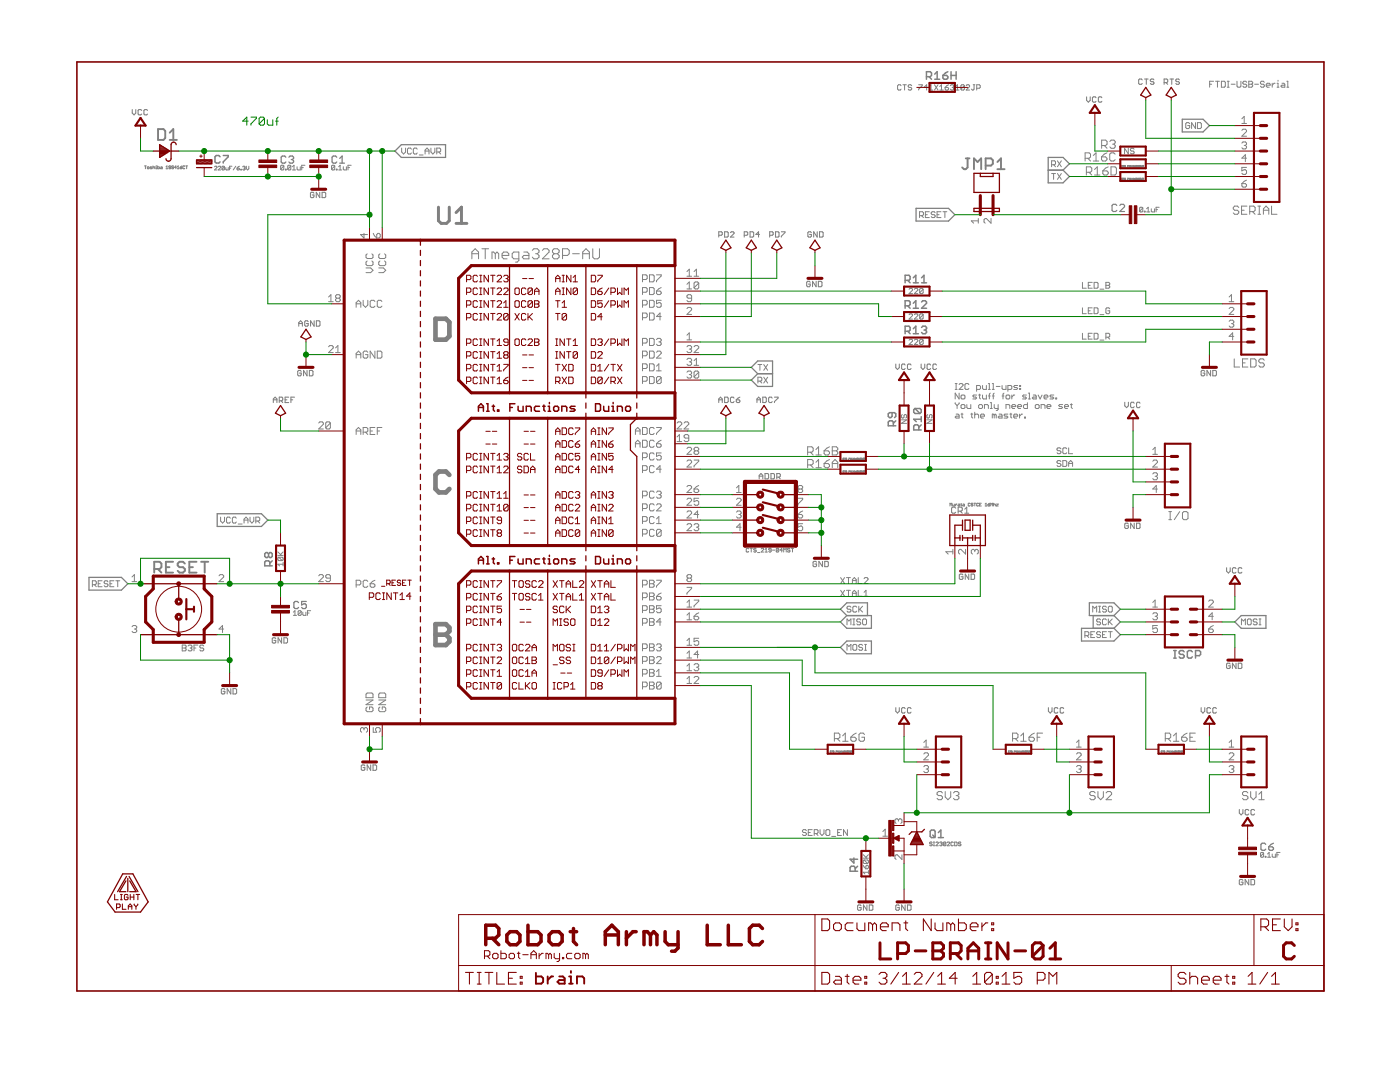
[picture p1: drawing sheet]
<svg xmlns="http://www.w3.org/2000/svg" width="279mm" height="216mm" viewBox="0 0 279 216" stroke-linecap="round" stroke-linejoin="round" font-family="sans-serif">
<g fill="none" stroke="#808080" stroke-width=".2">
<path d="M179.8 17.1l-.1-.2h-.4l-.2 .2v.7l.2 .2h.4l.1-.2M180.2 16.9h.7M180.5 16.9v1.1M181.9 17.1l-.1-.2h-.4l-.1 .4 .1 .1h.4l.1 .4-.1 .2h-.4l-.1-.2M183.3 16.9h.7v.2l-.7 .7v.2M185.1 17.4h-.7l.5-.5v1.1M185.5 18h.6M185.5 17.3l.3-.4v1.1M186.5 16.9l.7 1.1M187.2 16.9l-.7 1.1M187.6 18h.7M187.6 17.3l.3-.4v1.1"/>
<path d="M188.6 17.4h.5l.2 .4-.2 .2h-.3l-.2-.2zM189.3 16.9l-.7 .5M189.7 17.1l.1-.2h.4l.2 .2-.2 .3M190 17.4h.2M190.2 17.4l.2 .2-.2 .4h-.4l-.1-.2M190.7 18h.7M190.7 17.3l.4-.4v1.1M192.5 17.1l-.2-.2h-.4l-.1 .2v.7M192.5 17.1v.7l-.2 .2h-.4l-.1-.2M192.5 17.1l-.7 .7M192.8 17.1l.2-.2h.3l.2 .2v.2l-.7 .7h.7M194.2 16.9h.4"/>
<path d="M194.4 16.9v.9l-.2 .2-.3-.2M194.9 17.6h.6l.1-.2v-.3l-.1-.2h-.6v1.1M241.4 16.8h.4M242.2 16.2h-.8v1.2M242.6 16.2h.8M243 16.2v1.2M243.8 16.2h.5l.2 .2v.8l-.2 .2h-.5zM244.9 16.2h.4M244.9 17.4h.4M245.1 16.2v1.2M245.7 16.8h.8M246.9 16.2v1l.2 .2h.4l.1-.2v-1"/>
<path d="M248.8 16.4l-.2-.2h-.4l-.2 .2 .2 .4h.4l.2 .2-.2 .4h-.4l-.2-.2M249.2 16.2h.6l.2 .2-.2 .4 .2 .4-.2 .2h-.6zM249.2 16.8h.6M250.4 16.8h.8M252.3 16.4l-.2-.2h-.4l-.2 .2 .2 .4h.4l.2 .2-.2 .4h-.4l-.2-.2M252.7 17h.8l-.2-.4h-.4l-.2 .2v.4l.2 .2h.4M253.9 16.6v.8M254.5 16.6h-.2l-.4 .4M254.9 17.4h.3M254.9 16.6h.2v.8M255.1 16v.2M255.8 16.6h.4l.2 .2v.6h-.6l-.2-.2 .2-.2h.6"/>
<path d="M256.8 16.2h.2v1.2M256.8 17.4h.4M28.8 33.1h.4M29 33.1v.6M29.5 33.3l.3 .1-.1 .3-.3-.1zM30.3 33.3l-.3 .1 .3 .2-.3 .1M30.5 33.4l.3-.1 .1 .4M30.5 33.1v.6M31.1 33.3h.1v.4M31.1 33.7h.2M31.2 33v.1M31.5 33.1v.6h.2l.1-.3-.3-.1"/>
<path d="M32.1 33.3l.3 .1v.3h-.3l-.1-.1 .1-.1h.3M33.1 33.7h.4M33.1 33.3l.2-.2v.6M34.1 33.2l-.3-.1-.1 .2 .4 .3-.1 .1-.3-.1M34.6 33.2l-.1-.1-.3 .1 .4 .3-.1 .2-.3-.1M35.2 33.4h-.4l.3-.3v.6M35.4 33.7h.4M35.4 33.3l.2-.2v.6M35.9 33.4h.3l.1 .2-.3 .1zM36.3 33.1l-.4 .3M36.9 33.2l-.1-.1-.3 .1 .1 .5 .3-.1M37.1 33.1h.3"/>
<path d="M37.3 33.1v.6M42.8 33.3l.1-.1 .4 .1-.5 .6h.5M43.6 33.3l.1-.1 .3 .1-.4 .6h.4M44.8 33.3l-.1 .6-.4-.1M44.8 33.3l-.4-.1-.1 .6M44.8 33.3l-.5 .5M45.1 33.4l.1 .5h.4v-.5M45.8 33.5h.3M46.3 33.2h-.5v.7M47.1 33.2l-.6 .7M47.3 33.5h.4l.1 .3-.4 .1zM47.8 33.2l-.5 .3"/>
<path d="M48 33.8l.2 .1zM48.4 33.3l.4-.1 .1 .1-.1 .2M48.7 33.5h.1M48.8 33.5l.1 .2-.1 .2-.4-.1M49.2 33.2v.5l.2 .2 .3-.2v-.5M56.6 33.1l-.1-.1-.5 .1v.7M56.6 33.1v.7l-.1 .1-.5-.1M56.6 33.1l-.6 .7M57 33.8h.1v.1h-.1zM58 33.1l-.1-.1-.5 .1v.7M58 33.1v.7l-.1 .1-.5-.1M58 33.1l-.6 .7"/>
<path d="M58.4 33.9h.6M58.4 33.3l.3-.3v.9M59.3 33.3v.5l.2 .1h.4v-.6M60.2 33.4h.3M60.9 33h-.7v.9M66.8 33.1l-.1-.1-.5 .1v.7M66.8 33.1v.7l-.1 .1-.5-.1M66.8 33.1l-.6 .7M67.1 33.8h.2v.1h-.2zM67.6 33.9h.6M67.6 33.3l.3-.3v.9M68.5 33.3v.5l.2 .1h.4v-.6"/>
<path d="M69.4 33.4h.4M70.1 33h-.7v.9M80.2 29.5v.8l.3 .4 .4-.4v-.8M82.1 29.8l-.2-.3h-.4l-.2 .3v.7l.2 .2h.4l.2-.2M83.3 29.8l-.2-.3h-.4l-.2 .3v.7l.2 .2h.4l.2-.2M83.7 30.9h.7M84.8 30.1h.8M84.8 30.7v-.7l.4-.5 .4 .5v.7M86 29.5v.8l.4 .4 .4-.4v-.8M87.2 30.3h.6l.1-.2v-.3l-.1-.3h-.6v1.2M87.6 30.3l.3 .4M209.9 34.6h.8"/>
<path d="M209.9 32.9h.6l.2-.2v-.4l-.2-.2h-.6v1.2M210.3 34.6v1.2M210.3 32.9l.4 .4M211 34.6l.8 1.2M211 32.1l.8 1.2M211.8 34.6l-.8 1.2M211.8 32.1l-.8 1.2M216.6 31.6h.8l.2-.3v-.5l-.2-.3h-.8v1.6M216.8 34.4h.8l.3-.3v-.6l-.3-.2h-.8v1.6M217.1 31.6l.5 .5M217.3 34.4l.6 .5M218.2 31l.5-.5v1.6"/>
<path d="M218.2 32.1h1.1M218.4 33.8l.6-.5v1.6M218.4 34.9h1.1M219.8 31.3h.8l.3 .3v.3l-.3 .2h-.5l-.3-.2zM219.9 29h.8l.2-.2v-.6l-.2-.2h-.8v1.6M220.1 34.1h.8l.3 .3v.2l-.3 .3h-.6l-.2-.3zM220.4 29l.5 .6M220.9 30.5l-.5 .3-.6 .5M221.2 33.3l-.6 .2-.5 .6M221.5 28.2l.3-.2h.5l.3 .2v.3l-.3 .3M221.7 33.3h.8l.3 .2v1.1l-.3 .3h-.8zM222 28.8h.3"/>
<path d="M222.3 28.8l.3 .2v.3l-.3 .3h-.5l-.3-.3M222.5 30.8l-.2-.3h-.6l-.2 .3v1.1l.2 .2h.6l.2-.2M224 35.6h-.1v.2h.1M224 33.1h-.1v.2h.1M224.1 35.6h.2M224.1 33h.2M224.2 33v.3M224.2 35.6v.2M224.4 35.6h.1M224.4 35.6h.2M224.4 35.8h.2M224.4 35.6l.2 .2"/>
<path d="M224.4 33.3h.2M224.6 33.1h-.2l.2 .1M224.6 33.2v.1M224.6 35.8h.1M225 33h.2l-.2 .3M225 35.6h.2l-.2 .2M225.2 29.6v1.1l-.8-1.1v1.1M225.4 33.2h-.1l.1-.2v.3M225.4 35.7h-.1l.1-.1v.2M225.5 33.1l.1-.1v.3M225.5 35.6h.1v.2M225.5 35.8h.2"/>
<path d="M225.5 33.3h.2M225.8 35.6l.2 .2M225.8 33l.2 .3M226 35.6l-.2 .2M226 33l-.2 .3M226.1 35.8h.2M226.1 35.6h.1v.2M226.1 33.1l.1-.1v.3M226.1 33.3h.2M226.3 29.8l-.2-.2h-.3l-.2 .2 .2 .3h.3l.2 .2-.2 .4h-.3l-.2-.2M226.4 35.7l.2 .1M226.4 33.2l.2 .1"/>
<path d="M226.4 33.2h.2M226.6 35.6l-.2 .1M226.6 33.2v.1M226.6 35.8h.1M226.6 33l-.2 .2M226.7 35.6h.1M226.7 35.8h.1M226.7 33.1l.1-.1v.2M226.7 33.3h.1M226.8 35.7h.1M226.8 33.2h.1M226.8 35.7v.1"/>
<path d="M226.8 33.2v.1M226.8 35.6h.1M226.8 35.8h.1M226.8 35.6v.1M226.9 35.8h.2M226.9 35.6h.1v.2M226.9 33.1l.1-.1v.3M226.9 33.3h.2M227.4 35.6h-.1l-.1 .2M227.4 35.6v.2h-.2M227.4 33.1l-.1-.1-.1 .3M227.4 33.1v.2h-.2"/>
<path d="M227.4 35.6l-.2 .2M227.4 33.1l-.2 .2M227.5 35.6h.2M227.5 33.1h.2l-.2 .2h.2M227.7 35.6l-.2 .2h.2M227.7 35.6h.1M227.8 35.8h.1M227.8 33.3h.1M227.9 35.6h.1M227.9 33h.1M227.9 35.6v.2M227.9 33v.3"/>
<path d="M228.1 35.8l.1-.1v-.1h-.1v.2M228.1 33.2h.1v-.2h-.1v.3M237.4 24.7l-.2-.2h-.4l-.2 .2v.7l.2 .3h.4l.2-.3v-.3h-.4M238.6 24.5v1.2l-.8-1.2v1.2M239 24.5h.6l.2 .2v.7l-.2 .3h-.6zM247.8 26l.3-.2h.4l.3 .2v.2l-1 1h1M247.8 23.7l.5-.5v1.4M247.8 24.6h1M247.8 28.6l.3-.3h.4l.3 .3v.2l-.3 .2M247.8 36.6h.7l.3 .3v.2l-.3 .2h-.4l-.3-.2zM248.3 29h.2M248.5 29l.3 .3v.2l-.3 .2h-.4l-.3-.2"/>
<path d="M248.8 31.6h-1l.7-.7v1.4M248.8 33.4h-1v.7l.7-.2 .3 .2v.5l-.3 .2h-.4l-.3-.2M248.8 35.9l-1 .7M65.6 59.3l.4-.5v1.4M67.2 59.5l-.2-.2v-.3l.2-.2h.5l.2 .2v.3l-.2 .2M67.2 59.5l-.2 .2v.3l.2 .2h.5l.2-.2v-.3l-.2-.2M67.2 59.5h.5M72.5 59.9v1l.4 .4 .5-.4v-1M72.6 46.6v.9l-.7-.7h1.4M73 53.5h1l.4 .4-.4 .5h-1M73.3 52.1l-.3 .2v.5l.3 .2h.9l.2-.2v-.5l-.2-.2M73.3 50.7l-.3 .2v.5l.3 .2h.9l.2-.2v-.5l-.2-.2"/>
<path d="M74.5 46.6l.7 .9M75.2 46.8l.2-.2h.2l.3 .2v.5l-.3 .2h-.4zM75.6 53.5h.9l.5 .4-.5 .5h-.9M75.8 52.1l-.2 .2v.5l.2 .2h1l.2-.2v-.5l-.2-.2M75.8 50.7l-.2 .2v.5l.2 .2h1l.2-.2v-.5l-.2-.2M94.2 51.6v-1.3l.6-.7 .7 .7v1.3M94.2 50.6h1.3M96.2 49.6h1.3M96.8 49.6v2M98.8 50.6l-.3-.3h-.3v1.3M98.8 50.6v1M98.8 50.6l.4-.3 .3 .3v1"/>
<path d="M100.2 51h1.3v-.4l-.3-.3h-.7l-.3 .3v.7l.3 .3h.7M103.5 51.6h-1l-.3-.3v-.7l.3-.3h1v1.7l-.3 .3h-.3M104.5 50.3h.7l.4 .3v1h-1.1l-.3-.3 .3-.3h1.1M106.2 50l.4-.4h.6l.4 .4v.3l-.4 .3M106.9 50.6h.3M107.2 50.6l.4 .4v.3l-.4 .3h-.6l-.4-.3M108.2 50l.4-.4h.6l.4 .4v.3l-1.4 1.3h1.4M110.6 50.6h.7M110.6 50.6l-.3-.3v-.3l.3-.4h.7l.3 .4v.3l-.3 .3M110.6 50.6l-.3 .4v.3l.3 .3h.7l.3-.3v-.3l-.3-.4M112.3 51h1l.3-.4v-.6l-.3-.4h-1v2M114.3 50.6h1.3"/>
<path d="M116.3 50.6h1.3M116.3 51.6v-1.3l.6-.7 .7 .7v1.3M118.3 49.6v1.7l.3 .3h.7l.3-.3v-1.7M128.2 55.8h.7l.3-.3v-.4l-.3-.3h-.7v1.4M128.2 58.3h.7l.3-.2v-.5l-.3-.2h-.7v1.4M129.6 54.8h.7l.3 .3v.9l-.3 .2h-.7zM129.6 57.4h.7l.3 .2v.9l-.3 .3h-.7zM129.6 59.9h.7l.3 .3v.9l-.3 .2h-.7zM131 54.8h1v.3l-1 .9v.2M131 58.1h.7l.3 .2v.2l-.3 .3h-.4l-.3-.3zM132 59.9h-1v.7l.7-.2 .3 .2v.5l-.3 .2h-.4l-.3-.2M132 57.4l-1 .7"/>
<path d="M137.1 54.2l.5-.5v1.4M137.1 56.7l.5-.4v1.4M137.1 55.1h.9M137.1 57.7h.9M138 59.5h-.7l-.2-.2v-.3l.2-.2h.5l.2 .2v1l-.2 .2h-.5l-.2-.2M138.5 55.1h.9M138.5 54.2l.5-.5v1.4M139.4 56.5v.9l-.2 .3h-.5l-.2-.3M139.4 56.5l-.2-.2h-.5l-.2 .2v.9M139.4 56.5l-.9 .9M181.4 57.7l.2-.1h.3l.2 .1v.2l-.7 .7h.7M182.5 57.7l.1-.1h.4l.2 .1v.2l-.7 .7h.7"/>
<path d="M183.5 43h.6l.2-.2v-.4l-.2-.2h-.6v1.2M183.9 43l.4 .4M184.2 57.7v.7l-.2 .2h-.3l-.2-.2M184.2 57.7l-.2-.1h-.3l-.2 .1v.7M184.2 57.7l-.7 .7M184.7 42.8h.4M185.5 42.2h-.8v1.2h.8M186.6 42.4l-.2-.2h-.4l-.2 .2 .2 .4h.4l.2 .2-.2 .4h-.4l-.2-.2M187 42.8h.4M187.8 42.2h-.8v1.2h.8M188.2 42.2h.8M188.6 42.2v1.2"/>
<path d="M195.2 43.6v.9M195.2 44.1h-1.4l.5 .4M197.8 43.6v.9l-1-.9h-.2l-.2 .2v.5l.2 .2M216 56.3v1.2h.8M217.2 56.9h.4M218 56.3h-.8v1.2h.8M218.4 56.3h.5l.2 .2v.8l-.2 .2h-.5zM219.5 57.7h.8M220.7 56.3h.6l.2 .2-.2 .4 .2 .4-.2 .2h-.6zM220.7 56.9h.6M228.1 41.5l-.5-.1-.2 .1v.6M228.1 41.5v.6l-.2 .2-.5-.2"/>
<path d="M228.1 41.5l-.7 .6M228.4 42.1h.1v.2h-.1zM228.8 42.3h.7M228.8 41.7l.4-.3v.9M229.8 41.7v.4l.1 .2h.5v-.6M230.7 41.8h.3M231.3 41.4h-.6v.9M245.3 59.3l.5-.5v1.4M247.2 41.4l-.2-.3h-.6l-.3 .3v.3l.3 .3h.6l.2 .2v.3l-.2 .3h-.6l-.3-.3M247.8 42h.5M248.9 41.1h-1.1v1.7h1.1M249.4 42.2h.8l.3-.2v-.6l-.3-.3h-.8v1.7"/>
<path d="M250 42.2l.5 .6M251 41.1h.6M251 42.8h.6M251.3 41.1v1.7M252.1 42.8v-1.1l.6-.6 .5 .6v1.1M252.1 42h1.1M253.8 41.1v1.7h1M65.6 60.2h.9M65.6 69.2l.2-.2h.5l.2 .2v.2l-.9 1h.9M67 70.4h.9M67 69.4l.4-.4v1.4M71.1 71.5v-1l.4-.4 .5 .4v1"/>
<path d="M71.1 61.3v-.9l.4-.5 .5 .5v.9M71.1 60.6h.9M71.1 70.8h.9M73.4 70.3l-.2-.2h-.5l-.2 .2v.9l.2 .3h.5l.2-.3v-.4h-.5M74.8 60.2l-.2-.3h-.5l-.2 .3v.9l.2 .2h.5l.2-.2M74.8 70.1v1.4l-.9-1.4v1.4M75.3 70.1h.7l.2 .2v.9l-.2 .3h-.7zM76.2 60.2l-.2-.3h-.5l-.2 .3v.9l.2 .2h.5l.2-.2M128.2 76.1h.7l.3-.3v-.4l-.3-.3h-.7v1.4M128.2 60.9h.7l.3-.3v-.4l-.3-.3h-.7v1.4M128.2 63.4h.7l.3-.2v-.5l-.3-.2h-.7v1.4M128.2 68.5h.7l.3-.3v-.4l-.3-.3h-.7v1.4"/>
<path d="M128.2 71h.7l.3-.2v-.5l-.3-.2h-.7v1.4M128.2 73.5h.7l.3-.2v-.5l-.3-.2h-.7v1.4M129.6 75.1h.7l.3 .3v.9l-.3 .2h-.7zM129.6 62.5h.7l.3 .2v.9l-.3 .3h-.7zM129.6 67.5h.7l.3 .3v.9l-.3 .2h-.7zM129.6 70.1h.7l.3 .2v.9l-.3 .3h-.7zM129.6 72.6h.7l.3 .2v1l-.3 .2h-.7zM131 67.8l.3-.3h.4l.3 .3v.2l-.3 .2M131 70.3l.3-.2h.4l.3 .2v.2l-1 1h1M131 74h1M131 73.1l.5-.5v1.4M131.5 68.2h.2"/>
<path d="M131.7 68.2l.3 .3v.2l-.3 .2h-.4l-.3-.2M132 75.4v.9l-.3 .2h-.4l-.3-.2M132 75.4l-.3-.3h-.4l-.3 .3v.9M132 63.2h-1l.7-.7v1.4M132 75.4l-1 .9M137.1 66.9l.5-.5v1.4M137.1 61.6l.2-.3h.5l.2 .3v.2l-.9 .9h.9M137.1 69.2l.2-.2h.5l.2 .2v.2l-.2 .3M137.1 71.7l.2-.2h.5l.2 .2v.3l-.2 .2M137.1 74.3l.2-.3h.5l.2 .3v.2l-.2 .2M137.1 67.8h.9M137.6 69.7h.2"/>
<path d="M137.6 72.2h.2M137.6 74.7h.2M137.8 69.7l.2 .2v.2l-.2 .3h-.5l-.2-.3M137.8 72.2l.2 .2v.3l-.2 .2h-.5l-.2-.2M137.8 74.7l.2 .3v.2l-.2 .2h-.5l-.2-.2M138.5 72l.5-.5v1.4M138.5 69.2l.2-.2h.5l.2 .2v.2l-.9 1h.9M138.5 72.9h.9M139.4 74.3l-.2-.3h-.5l-.2 .3v.9M139.4 74.3v.9l-.2 .2h-.5l-.2-.2M139.4 74.3l-.9 .9M151.3 72.7h.7"/>
<path d="M151.3 76.1h.5l.2-.3v-.3l-.2-.2h-.5v1.1M151.7 72.7v1.2M151.7 76.1l.3 .3M152.4 72.7l.8 1.2M152.4 75.3l.8 1.1M153.2 72.7l-.8 1.2M153.2 75.3l-.8 1.1M181.4 62.8l.2-.2h.3l.2 .2v.2l-.7 .7h.7M181.4 67.9l.2-.2h.3l.2 .2v.2l-.7 .6h.7M182.5 62.8l.1-.2h.4l.2 .2v.2l-.7 .7h.7M182.5 67.9l.1-.2h.4l.2 .2v.2l-.7 .6h.7M184.2 62.8l-.2-.2h-.3l-.2 .2v.7"/>
<path d="M184.2 67.9l-.2-.2h-.3l-.2 .2v.7M184.2 62.8v.7l-.2 .2h-.3l-.2-.2M184.2 67.9v.7l-.2 .1h-.3l-.2-.1M184.2 62.8l-.7 .7M184.2 67.9l-.7 .7M190.6 77.7h.4M190.6 76.5h.4M190.8 76.5v1.2M191.4 76.7l.2-.2h.4l.2 .2v.2l-.8 .8h.8M191.4 78.4v1.2l-.8-1.2v1.2M191.8 79l.2-.2h.4l.2 .2v.4l-.2 .2h-.4l-.2-.2zM193.4 76.7l-.2-.2h-.4l-.2 .2v.8l.2 .2h.4l.2-.2"/>
<path d="M194.9 77.7h.6l.2-.2v-.4l-.2-.2h-.6v1.2M194.9 78.8h-.6l-.2 .2 .8 .4-.2 .2h-.6M195.3 78.8h.4M195.5 78.6v.8l.2 .2M196.1 76.9v.6l.2 .2h.5v-.8M196.1 78.8v.6l.2 .2h.5v-.8M197.3 77.7h.3M197.3 76.5h.1v1.2M197.3 79h.3M197.6 78.4l-.2 .2v1M198 77.7h.4M198 76.5h.2v1.2"/>
<path d="M198 79h.4M198.4 78.4l-.2 .2v1M198.8 77.1h.8M200 76.9v.6l.2 .2h.6v-.8M200 79h.4M200.4 78.4l-.2 .2v1M201 78.8h.3l.2 .2v.4l-.2 .2h-.3l-.2-.2v-.4zM201.1 77.7h.6l.2-.2v-.4l-.2-.2h-.6v1.2M201.9 78.8v.8M202.5 78.8h-.2l-.4 .4M203.1 76.9h-.6l-.2 .2 .2 .2h.4l.2 .2-.2 .2h-.6M203.5 77.5h.2v.2h-.2z"/>
<path d="M203.5 76.9h.2v.2h-.2zM204.9 78.8h-.6l-.2 .2 .2 .2h.4l.2 .2-.2 .2h-.6M205.2 79.6h.4M205.2 78.4h.2v1.2M206.2 78.8h.4l.2 .2v.6h-.6l-.2-.2 .2-.2h.6M207.2 78.8l.4 .8 .4-.8M208.4 79.2h.7l-.2-.4h-.3l-.2 .2v.4l.2 .2h.3M210.3 78.8h-.6l-.2 .2 .2 .2h.4l.2 .2-.2 .2h-.6M210.7 79.4h.2v.2h-.2zM216 61.4v1.2h.8M216 66.5v1.2h.8M217.2 67.1h.4"/>
<path d="M217.2 62h.4M218 61.4h-.8v1.2h.8M218 66.5h-.8v1.2h.8M218.4 61.4h.5l.2 .2v.8l-.2 .2h-.5zM218.4 66.5h.5l.2 .2v.8l-.2 .2h-.5zM219.5 62.8h.8M219.5 67.9h.8M220.7 67.3h.6l.2-.2v-.4l-.2-.2h-.6v1.2M221.1 67.3l.4 .4M221.5 61.6l-.2-.2h-.4l-.2 .2v.8l.2 .2h.4l.2-.2v-.4h-.4M245.3 61.6l.2-.3h.5l.2 .3v.2l-.9 .9h.9M245.3 60.2h.9"/>
<path d="M245.3 64.1l.2-.2h.5l.2 .2v.2l-.2 .3M245.8 64.6h.2M246 64.6l.2 .2v.2l-.2 .3h-.5l-.2-.3M246.2 67.1h-.9l.7-.7v1.4M246.3 71.6v1.6h1.1M248 72.4h.5M249 71.6h-1v1.6h1M249.6 71.6h.8l.3 .3v1.1l-.3 .2h-.8zM252.3 71.9l-.2-.3h-.6l-.3 .3v.3l.3 .2h.6l.2 .3v.3l-.2 .2h-.6l-.3-.2M63.6 84.4l.2-.2h.5l.2 .2v.2l-.9 1h.9M65.9 84.4v1l-.2 .2h-.5l-.2-.2M65.9 84.4l-.2-.2h-.5l-.2 .2v1"/>
<path d="M65.9 84.4l-.9 1M71.1 86.7v-.9l.4-.5 .5 .5v.9M71.1 86h.9M72.5 86.2h.7l.2-.2v-.5l-.2-.2h-.7v1.4M72.9 86.2l.5 .5M73.9 86h.4M74.8 85.3h-.9v1.4h.9M75.3 86h.5M76.2 85.3h-.9v1.4M126.8 86h.9M126.8 89.2v-.9l.5-.5 .4 .5v.9M126.8 86.7v-.9l.5-.5 .4 .5v.9"/>
<path d="M126.8 88.5h.9M128.2 85.3h.7l.3 .2v1l-.3 .2h-.7zM128.2 87.8h.7l.3 .3v.9l-.3 .2h-.7zM128.2 91.3h.7l.3-.2v-.5l-.3-.2h-.7v1.4M128.2 93.9h.7l.3-.3v-.4l-.3-.3h-.7v1.4M128.2 98.9h.7l.3-.2v-.5l-.3-.2h-.7v1.4M130.6 85.5l-.3-.2h-.4l-.3 .2v1l.3 .2h.4l.3-.2M130.6 88.1l-.3-.3h-.4l-.3 .3v.9l.3 .2h.4l.3-.2M130.6 90.6l-.3-.2h-.4l-.3 .2v.9l.3 .3h.4l.3-.3M130.6 93.2l-.3-.3h-.4l-.3 .3v.9l.3 .2h.4l.3-.2M130.6 98.2l-.3-.2h-.4l-.3 .2v1l.3 .2h.4l.3-.2M131 85.3h1v.2l-1 1v.2"/>
<path d="M131 88.5h.7l.3 .3v.2l-.3 .2h-.4l-.3-.2zM131 98.2l.3-.2h.4l.3 .2v.3l-.3 .2M131.5 98.7h.2M131.7 98.7l.3 .2v.3l-.3 .2h-.4l-.3-.2M132 90.4h-1v.7l.7-.3 .3 .3v.4l-.3 .3h-.4l-.3-.3M132 93.6h-1l.7-.7v1.4M132 87.8l-1 .7M135.1 84.4l.3-.2h.4l.3 .2v.2l-1 1h1M135.1 87.2l.5-.5v1.4M135.1 88.1h1M136.5 84.4l.3-.2h.4l.3 .2v.2l-1 1h1M137.1 89.5l.2-.2h.5l.2 .2v.2l-.9 1h.9"/>
<path d="M137.1 92l.2-.2h.5l.2 .2v.3l-.9 .9h.9M137.1 97.1l.2-.2h.5l.2 .2v.2l-.9 1h.9M137.1 99.7l.2-.3h.5l.2 .3v.2l-.9 .9h.9M137.5 87.4h-.7l-.3-.2v-.2l.3-.3h.4l.3 .3v.9l-.3 .2h-.4l-.3-.2M138.5 91.8h.9v.2l-.9 1v.2M138.5 97.6h.7l.2 .2v.2l-.2 .3h-.5l-.2-.3zM138.7 90l-.2 .2v.2l.2 .3h.5l.2-.3v-.2l-.2-.2M138.7 90l-.2-.3v-.2l.2-.2h.5l.2 .2v.2l-.2 .3M138.7 90h.5M139.4 99.4h-.9v.7l.7-.2 .2 .2v.5l-.2 .2h-.5l-.2-.2M139.4 96.9l-.9 .7M147 98.3h.9"/>
<path d="M147 99.7l.2-.3h.5l.2 .3v.2l-.9 .9h.9M147 97.3l.4-.4v1.4M159.3 99.4h.9v.3l-.9 .9v.2M159.5 97.6l-.2 .2v.2l.2 .3h.5l.2-.3v-.2l-.2-.2M159.5 97.6l-.2-.3v-.2l.2-.2h.5l.2 .2v.2l-.2 .3M159.5 97.6h.5M161.2 92.8h.8l.3-.3v-.5l-.3-.3h-.8v1.6M161.2 90.2h.8l.3-.2v-.6l-.3-.2h-.8v1.6M161.7 92.8l.6 .5M161.7 90.2l.6 .6M162.8 92.2l.6-.5v1.6M162.8 89.7l.6-.5v1.6"/>
<path d="M162.8 93.3h1.1M162.8 90.8h1.1M164.5 92.5h.8l.2 .3v.2l-.2 .3h-.6l-.2-.3zM164.5 90h.8l.2 .2v.3l-.2 .3h-.6l-.2-.3zM165.5 91.7l-1 .8M165.5 89.2l-1 .8M166.1 89.2h.8l.3 .2v.3l-.3 .3 .3 .2v.3l-.3 .3h-.8zM166.1 93.3v-1.1l.5-.5 .6 .5v1.1M166.1 90h.8M166.1 92.5h1.1M168.4 91.5h-.2l.1 .2h.1M168.4 94h-.2l.1 .3 .1-.1"/>
<path d="M168.5 94h.2M168.5 91.4h.2M168.6 91.4v.3M168.6 94v.3M168.8 91.5h.1M168.8 91.5l.2 .1-.2 .1M168.8 91.5h.2M169 94h-.2l.2 .2h-.2M169.4 91.4h.1l-.1 .3M169.4 94h.1l-.1 .3M169.8 94.1h-.1l.1-.1v.3M169.8 91.6h-.1l.1-.2v.3"/>
<path d="M169.9 94.3h.2M169.9 94.1l.1-.1v.3M169.9 91.5l.1-.1v.3M169.9 91.7h.2M170.2 94l.2 .3M170.2 91.4l.2 .3M170.4 94l-.2 .3M170.4 91.4l-.2 .3M170.5 94.1l.1-.1v.3M170.5 94.3h.2M170.5 91.5l.1-.1v.3M170.5 91.7h.2"/>
<path d="M170.8 94.1h.1v.2zM170.8 91.6h.1v.1zM170.9 91.4l-.1 .2M170.9 94l-.1 .1M171 94h.2v.1M171 91.5h.2M171.1 94.1h.1M171.1 91.6h.1M171.2 94.1v.2l-.2-.1M171.2 91.6v.1h-.2M171.2 91.5h.1M171.2 91.5v.1"/>
<path d="M171.3 94.3h.2M171.3 94.1l.1-.1v.3M171.3 91.5l.1-.1v.3M171.3 91.7h.2M171.8 94h-.1l-.1 .2M171.8 94l-.1 .3-.1-.1M171.8 91.5l-.1-.1-.1 .3M171.8 91.5l-.1 .2h-.1M171.8 94l-.2 .2M171.8 91.5l-.2 .2M171.9 94h.1l-.1 .3h.2M171.9 91.5h.2"/>
<path d="M172.1 91.5h.1M172.1 91.5l-.2 .2h.2M172.2 94.2v.1M172.2 91.7h.1M172.2 94.3h.1M172.3 94h.1M172.3 91.4h.1M172.3 91.4v.3M172.3 94v.3M172.4 94.1h.2v-.1h-.2v.3M172.4 91.6h.2v-.2h-.2v.3M179.9 83.8h1l-1 .7h1"/>
<path d="M180.1 82.7l-.2 .2v.3l.2 .2 .3-.2v-.3l.2-.2 .3 .2v.3l-.1 .2M185 83.8h1l-1 .7h1M185.1 82.7l-.1 .2v.3l.1 .2 .4-.2v-.3l.2-.2 .3 .2v.3l-.2 .2M190.6 80.3v.2l.4 .4M190.8 82.6h.4l.2 .2v.6h-.6l-.2-.2 .2-.2h.6M191 80.9v.6M191.4 80.3v.2l-.4 .4M191.8 80.9l.2-.2h.4l.2 .2v.4l-.2 .2h-.4l-.2-.2zM191.8 82.6h.4M192 82.4v.8l.2 .2M193 80.7v.6l.2 .2h.5v-.8M193.7 82.6h.4"/>
<path d="M193.9 82.4v.8l.2 .2M194.5 82.8l.2-.2h.4l.2 .2v.6M194.5 82.3v1.1M195.3 80.9l.2-.2h.4l.2 .2v.4l-.2 .2h-.4l-.2-.2zM195.7 83h.8l-.2-.4h-.4l-.2 .2v.4l.2 .2h.4M196.5 81.5v-.8h.6l.2 .2v.6M197.6 81.5h.4M197.6 80.3h.2v1.2M198.4 80.7v.6l.2 .2h.6M198.4 82.8v.6M198.4 82.8l-.4-.2v.8M198.4 82.8l.2-.2 .2 .2v.6"/>
<path d="M199.2 80.7v1l-.4 .2M199.4 82.6h.4l.2 .2v.6h-.6l-.2-.2 .2-.2h.6M200.8 81.5v-.8h.5l.2 .2v.6M201.1 82.6h-.5l-.2 .2 .2 .2h.4l.1 .2-.1 .2h-.6M201.5 82.6h.4M201.7 82.4v.8l.2 .2M201.9 81.1h.8l-.2-.4h-.4l-.2 .2v.4l.2 .2h.4M202.3 83h.8l-.2-.4h-.4l-.2 .2v.4l.2 .2h.4M203.1 81.1h.8l-.2-.4h-.4l-.2 .2v.4l.2 .2h.4M203.5 82.6v.8M204.1 82.6h-.2l-.4 .4M204.5 83.2h.2v.2h-.2z"/>
<path d="M205 80.3v1.2h-.5l-.2-.2v-.4l.2-.2h.5M206.6 80.9l.2-.2h.4l.2 .2v.4l-.2 .2h-.4l-.2-.2zM207.8 81.5v-.8h.6l.2 .2v.6M208.9 81.1h.8l-.2-.4h-.4l-.2 .2v.4l.2 .2h.4M211.7 89.6l-.2-.2h-.4l-.2 .2 .2 .3h.4l.2 .2-.2 .4h-.4l-.2-.2M211.7 92.1l-.2-.2h-.4l-.2 .2 .2 .4h.4l.2 .2-.2 .4h-.4l-.2-.2M212.1 80.7h-.6l-.2 .2 .2 .2h.4l.2 .2-.2 .2h-.6M212.1 91.9h.6l.2 .2v.8l-.2 .2h-.6zM212.4 81.1h.8l-.2-.4h-.4l-.2 .2v.4l.2 .2h.4M212.9 89.6l-.2-.2h-.4l-.2 .2v.7l.2 .2h.4l.2-.2M213.3 93.1v-.8l.4-.4 .4 .4v.8M213.3 92.5h.8"/>
<path d="M213.3 89.4v1.1h.8M213.6 80.7h.4M213.8 80.5v.8l.2 .2M230.1 89.7l.4-.4v1.4M230.1 92l.2-.2h.5l.2 .2v.3l-.9 .9h.9M230.1 90.7h.9M230.1 94.6l.2-.3h.5l.2 .3v.2l-.2 .2M230.5 95h.3M230.8 95l.2 .3v.2l-.2 .2h-.5l-.2-.2M231 97.6h-.9l.7-.7v1.4M18.4 116.7h.6l.2-.2v-.4l-.2-.2h-.6v1.2M18.8 116.7l.4 .4"/>
<path d="M19.6 116.5h.4M20.4 115.9h-.8v1.2h.8M21.5 116.1l-.1-.2h-.4l-.2 .2 .2 .4h.4l.1 .2-.1 .4h-.4l-.2-.2M21.9 116.5h.4M22.7 115.9h-.8v1.2h.8M23.1 115.9h.8M23.5 115.9v1.2M26.4 116.1h.9M26.4 115.1l.4-.4v1.4M43.7 114.9l.2-.2h.5l.2 .2v.2l-.9 1h.9M44 103.2v.8l.4 .4 .4-.4v-.8M46 103.4l-.2-.2h-.4l-.2 .2v.8l.2 .2h.4l.2-.2"/>
<path d="M47.2 103.4l-.2-.2h-.4l-.2 .2v.8l.2 .2h.4l.2-.2M47.5 104.6h.8M48.7 104.4v-.8l.4-.4 .4 .4v.8M48.7 103.8h.8M49.9 103.2v.8l.4 .4 .4-.4v-.8M51.1 104h.5l.2-.2v-.4l-.2-.2h-.5v1.2M51.4 104l.4 .4M55.5 110.8h1M55.5 110.1l.7 .7M55.6 111.2h.7l.2 .2v.3l-.2 .2M55.6 111.2l-.1 .2v.3l.1 .2h.7M55.6 111.2l.7 .7"/>
<path d="M56.5 112.6h-1l.3 .3M56.5 112.2v.7M56.5 110.1l-.5 .6M63.6 114.9l.2-.2h.5l.2 .2v.2l-.9 1h.9M65.9 115.4h-.7l-.2-.3v-.2l.2-.2h.5l.2 .2v.9l-.2 .3h-.5l-.2-.3M71.1 116.7h.7l.2-.2v-.5l-.2-.2h-.7v1.4M73.4 116l-.2-.2h-.5l-.2 .2v.9l.2 .3h.5l.2-.3M73.9 116.5h.7l.2 .2v.2l-.2 .3h-.5l-.2-.3zM74.8 115.8l-.5 .2-.4 .5M128.2 101.5h.7l.3-.3v-.4l-.3-.3h-.7v1.4M128.2 104h.7l.3-.2v-.5l-.3-.2h-.7v1.4M128.2 106.6h.7l.3-.3v-.4l-.3-.3h-.7v1.4"/>
<path d="M128.2 116.7h.7l.3-.2v-.5l-.3-.2h-.7v1.4M128.2 119.3h.7l.3-.3v-.4l-.3-.3h-.7v1.4M129.6 115.8h.7l.3 .2v.2l-.3 .3 .3 .2v.2l-.3 .3h-.7zM129.6 118.3h.7l.3 .3v.2l-.3 .2 .3 .3v.2l-.3 .2h-.7zM129.6 116.5h.7M129.6 119h.7M130.6 105.9l-.3-.3h-.4l-.3 .3v.9l.3 .2h.4l.3-.2M130.6 100.8l-.3-.3h-.4l-.3 .3v.9l.3 .2h.4l.3-.2M130.6 103.3l-.3-.2h-.4l-.3 .2v.9l.3 .3h.4l.3-.3M131 119h.7l.3 .3v.2l-.3 .2h-.4l-.3-.2zM131 100.8l.3-.3h.4l.3 .3v.2l-1 .9h1M131 115.8h1v.2l-1 .9v.3"/>
<path d="M131 103.5l.5-.4v1.4M131 104.5h1M132 105.9v.9l-.3 .2h-.4l-.3-.2M132 105.9l-.3-.3h-.4l-.3 .3v.9M132 105.9l-1 .9M132 118.3l-1 .7M137.1 102.2l.2-.2h.5l.2 .2v.2l-.9 1h.9M137.1 104.7l.2-.2h.5l.2 .2v.3l-.9 .9h.9M137.1 117.2h.9v.2l-.9 1v.2M137.3 115.4l-.2 .2v.2l.2 .3h.5l.2-.3v-.2l-.2-.2M137.3 115.4l-.2-.3v-.2l.2-.2h.5l.2 .2v.2l-.2 .3M137.3 115.4h.5"/>
<path d="M138.5 119.7h.9v.3l-.9 .9v.2M138.5 104.7l.2-.2h.5l.2 .2v.3l-.2 .2M139 105.2h.2M139.2 105.2l.2 .2v.3l-.2 .2h-.5l-.2-.2M139.4 102.7h-.9l.7-.7v1.4M147 102.2l.2-.2h.5l.2 .2v.2l-.2 .3M147.4 102.7h.3M147.7 102.7l.2 .2v.2l-.2 .3h-.5l-.2-.3M147.9 105.2h-.9l.7-.7v1.4M149.4 109.5l-.1-.1-.4 .1v.5l.2 .2 .3-.2M149.7 109.4h.5M149.9 109.4v.8"/>
<path d="M150.9 109.5l-.4-.1-.1 .2 .4 .2 .1 .2-.1 .2-.4-.2M151.2 110.3h.5M151.9 109.5l.1-.1 .4 .1-.5 .7h.5M152.7 110.2h.5M152.7 109.6l.2-.2v.8M153.9 109.8l-.5-.2 .1-.2 .4 .1v.5l-.1 .2-.4-.2M154.2 109.8h.4M155.4 109.5l-.4-.1-.1 .6M155.4 109.5v.5l-.1 .2-.4-.2M155.4 109.5l-.5 .5M156.1 109.8h-.4l.3-.4v.8M156.4 110.2v-.8l.3 .2 .2-.2v.8"/>
<path d="M157.6 109.5l-.3-.1-.1 .2 .3 .2 .1 .2-.1 .2-.3-.2M157.9 109.4h.5M158.2 109.4v.8M159.3 102.7h.7l.2 .2v.2l-.2 .3h-.5l-.2-.3zM160.2 104.5h-.9v.7l.7-.2 .2 .2v.5l-.2 .2h-.5l-.2-.2M160.2 102l-.9 .7M167.8 115.3l.8 1.1M167.8 117.8l.8 1.2M168.6 115.3l-.8 1.1M168.6 117.8l-.8 1.2M168.9 115.3h.8M168.9 117.8h.8"/>
<path d="M169.3 115.3v1.1M169.3 117.8v1.2M170.1 116.4v-.7l.4-.4 .4 .4v.7M170.1 119v-.8l.4-.4 .4 .4v.8M170.1 115.8h.8M170.1 118.4h.8M171.3 115.3v1.1h.8M171.3 117.8v1.2h.8M172.4 118.2l.4-.4v1.2M172.4 115.5l.2-.2h.4l.2 .2v.2l-.8 .7h.8M172.4 119h.8M189.6 101v-.6l.2 .2 .1-.2v.6"/>
<path d="M190.1 100.6l.1 .4h.3v-.4M190.2 109.6v1M190.2 110.1h-1.4l.4 .5M190.7 100.6v.4M191 100.6l-.3 .2M191.3 100.6l.2 .1v.3h-.2v-.2h.2M191.7 100.6h.2M191.8 100.5l.1 .5M192.2 100.6l.3 .1v.3h-.3v-.2h.3M192.7 109.6v1l-.9-1h-.3l-.2 .3v.4l.2 .3M193.6 100.5h-.4l.1 .5 .3-.1M194.2 100.5h-.4l.1 .2 .3 .1-.1 .2-.3-.1"/>
<path d="M194.4 100.4h.3M194.5 100.4v.6M194.5 109.9v.2M194.5 109.9l-.2-.3h-.2l-.3 .3v.4l.3 .3M194.5 109.9l.3-.3h.2l.2 .3v.4l-.2 .3M195.3 100.5h-.4v.4h.4M195.5 100.7h.2M195.9 100.4h-.4v.6h.4M196.6 101h.4M196.6 100.6l.2-.2v.6M197.2 100.7h.2l.1 .2-.2 .1zM197.5 100.4l-.3 .3"/>
<path d="M197.7 101v-.6l.2 .2 .2-.2v.6M198.3 100.7l.3-.1v.4M198.3 100.4v.6M198.8 100.6h.4l-.4 .4h.4M233.3 103.7h.5M233.3 102.1h.5M233.5 102.1v1.6M235.4 102.1l-1 1.6M236 102.3l.3-.2h.5l.3 .2v1.1l-.3 .3h-.5l-.3-.3zM241.2 120l.2-.3h.5l.2 .3v.2l-.9 .9h.9M26.4 125.1l.2-.3h.5l.2 .3v.2l-.2 .2M26.8 125.5h.3"/>
<path d="M27.1 125.5l.2 .3v.2l-.2 .2h-.5l-.2-.2M36.4 128.7h.6l.1 .2-.1 .4 .1 .4-.1 .2h-.6zM36.4 129.3h.6M37.5 128.9l.2-.2h.4l.2 .2-.2 .4M37.9 129.3h.2M38.1 129.3l.2 .2-.2 .4h-.4l-.2-.2M38.7 129.3h.4M39.5 128.7h-.8v1.2M40.7 128.9l-.2-.2h-.4l-.2 .2v.2l.2 .2h.4l.2 .4-.2 .2h-.4l-.2-.2M44.6 125.5h-.9l.7-.7v1.4M58.5 122.2l.4-.3v.9M58.5 122.8h.7"/>
<path d="M60.1 122v.6l-.1 .2-.5-.2M60.1 122l-.1-.1-.5 .1v.6M60.1 122l-.6 .6M60.4 122.2v.4l.2 .2h.4v-.6M61.4 122.3h.3M62 121.9h-.6v.9M73 139.7h1.4l-1.4 .9h1.4M73 138.5l.3-.2h.9l.2 .2v.7h-1.4zM75.6 139.7h1.4l-1.4 .9h1.4M75.8 138.3h1l.2 .2v.7h-1.4v-.7zM128.2 134.5h.7l.3-.2v-.5l-.3-.2h-.7v1.4M128.2 121.8h.7l.3-.2v-.5l-.3-.2h-.7v1.4"/>
<path d="M128.2 124.3h.7l.3-.2v-.5l-.3-.2h-.7v1.4M128.2 129.4h.7l.3-.2v-.5l-.3-.2h-.7v1.4M128.2 132h.7l.3-.3v-.4l-.3-.3h-.7v1.4M128.2 137h.7l.3-.2v-.5l-.3-.2h-.7v1.4M129.6 128.5h.7l.3 .2v.2l-.3 .3 .3 .2v.2l-.3 .3h-.7zM129.6 131h.7l.3 .3v.2l-.3 .2 .3 .3v.2l-.3 .2h-.7zM129.6 120.9h.7l.3 .2v.2l-.3 .3 .3 .2v.2l-.3 .3h-.7zM129.6 123.4h.7l.3 .2v.3l-.3 .2 .3 .2v.3l-.3 .2h-.7zM129.6 133.6h.7l.3 .2v.2l-.3 .3 .3 .2v.2l-.3 .3h-.7zM129.6 136.1h.7l.3 .2v.3l-.3 .2 .3 .2v.3l-.3 .2h-.7zM129.6 121.6h.7M129.6 129.2h.7"/>
<path d="M129.6 124.1h.7M129.6 131.7h.7M129.6 134.3h.7M129.6 136.8h.7M131 128.7l.3-.2h.4l.3 .2v.2l-.3 .3M131 131.3l.3-.3h.4l.3 .3v.2l-1 .9h1M131 134l.5-.4v1.4M131 135h1M131.5 129.2h.2M131.7 129.2l.3 .2v.2l-.3 .3h-.4l-.3-.3M132 120.9h-1v.7l.7-.3 .3 .3v.4l-.3 .3h-.4l-.3-.3M132 136.3v1l-.3 .2h-.4l-.3-.2"/>
<path d="M132 136.3l-.3-.2h-.4l-.3 .2v1M132 124.1h-1l.7-.7v1.4M132 136.3l-1 1M137.1 127.8l.5-.4v1.4M137.1 122.7l.5-.4v1.4M137.1 120.2l.5-.5v1.4M137.1 130.4l.5-.5v1.4M137.1 132.9l.5-.5v1.4M137.1 135.4l.5-.4v1.4M137.1 121.1h.9M137.1 128.8h.9M137.1 123.7h.9"/>
<path d="M137.1 131.3h.9M137.1 133.8h.9M137.1 136.4h.9M138.5 123h.7l.2 .2v.2l-.2 .3h-.5l-.2-.3zM138.5 132.7l.2-.3h.5l.2 .3v.2l-.2 .2M138.5 135.2l.2-.2h.5l.2 .2v.2l-.9 1h.9M139 133.1h.2M139.2 133.1l.2 .3v.2l-.2 .2h-.5l-.2-.2M139.4 130.6h-.9l.7-.7v1.4M139.4 122.3l-.9 .7M139.4 127.4h-.9v.7l.5-.3h.2l.2 .3v.4l-.2 .3h-.5l-.2-.3M169 129.8v-1.2l.4 .4 .4-.4v1.2"/>
<path d="M169 124.7v-1.2l.4 .4 .4-.4v1.2M169.8 121.2l-.2-.2h-.4l-.2 .2v.2l.2 .2h.4l.2 .3-.2 .2h-.4l-.2-.2M170.2 123.5h.4M170.2 124.7h.4M170.2 128.8l.2-.2h.4l.2 .2v.8l-.2 .2h-.4l-.2-.2zM170.4 123.5v1.2M171 121.2l-.2-.2h-.4l-.2 .2v.7l.2 .2h.4l.2-.2M171.4 121v1.1M171.6 121.6l.5 .5M171.8 123.7l-.2-.2h-.4l-.2 .4 .2 .2h.4l.2 .4-.2 .2h-.4l-.2-.2M172.1 128.8l-.1-.2h-.4l-.2 .2 .2 .4h.4l.1 .2-.1 .4h-.4l-.2-.2M172.1 123.7l.3-.2h.3l.2 .2v.8l-.2 .2h-.3l-.3-.2z"/>
<path d="M172.1 121l-.7 .8M172.6 128.6h.3M172.6 129.8h.3M172.7 128.6v1.2M216.5 126.8h.6l.2-.2v-.4l-.2-.2h-.6v1.2M216.9 126.8l.4 .4M217.7 126.6h.4M218.1 122.1v-1.1l.4 .4 .4-.4v1.1M218.5 126h-.8v1.2h.8M219.2 121h.4M219.2 122.1h.4M219.5 121v1.1"/>
<path d="M219.6 126.2l-.1-.2h-.4l-.2 .2 .2 .4h.4l.1 .2-.1 .4h-.4l-.2-.2M219.6 123.7l-.1-.2h-.4l-.2 .2 .2 .4h.4l.1 .2-.1 .4h-.4l-.2-.2M220 126.6h.4M220.8 121.2l-.2-.2h-.4l-.2 .4 .2 .2h.4l.2 .3-.2 .2h-.4l-.2-.2M220.8 126h-.8v1.2h.8M220.8 123.7l-.2-.2h-.4l-.2 .2v.8l.2 .2h.4l.2-.2M221.2 121.2l.2-.2h.4l.2 .2v.7l-.2 .2h-.4l-.2-.2zM221.2 123.5v1.2M221.2 126h.8M221.4 124.1l.6 .6M221.6 126v1.2M222 123.5l-.8 .8"/>
<path d="M230.1 121.1h.9M230.1 120.2l.4-.5v1.4M230.1 122.5l.2-.2h.5l.2 .2v.2l-.2 .3M230.5 123h.3M230.8 123l.2 .2v.2l-.2 .3h-.5l-.2-.3M231 124.8h-.9v.7l.7-.2 .2 .2v.5l-.2 .2h-.5l-.2-.2M241.2 125.5h.7l.2 .3v.2l-.2 .2h-.5l-.2-.2zM242.1 123h-.9l.7-.7v1.4M242.1 124.8l-.9 .7M247.8 124.7v-1.2l.4 .4 .3-.4v1.2M249.1 123.5h.4l.2 .2v.8l-.2 .2h-.4l-.2-.2v-.8zM250.9 123.7l-.2-.2h-.4l-.2 .4 .2 .2h.4l.2 .4-.2 .2h-.4l-.2-.2"/>
<path d="M251.3 123.5h.4M251.3 124.7h.4M251.5 123.5v1.2M72.6 145.4l-.2-.2h-.2l-.3 .2v.5l.3 .2M72.6 145.4l.3-.2h.2l.2 .2v.5l-.2 .2M72.6 145.4v.2M73.3 141.1l-.3 .2v.5l.3 .2h.9l.2-.2v-.5l-.2-.2h-.5v.4M74.5 145.2v.9h.7l-.2-.7 .2-.2h.4l.3 .2v.5l-.3 .2M75.8 141.1l-.2 .2v.5l.2 .2h1l.2-.2v-.5l-.2-.2h-.5v.4M165.9 149.9h-.2v.2h.2M166 149.8h.2M166.1 149.8v.3"/>
<path d="M166.5 149.9l-.2-.1 .2 .3h-.2M166.5 147.4h.8l.3-.3v-.5l-.3-.3h-.8v1.6M166.8 149.8h.2l-.2 .3M167.1 147.4l.5 .5M167.3 150h-.2l.1-.2v.3M167.4 150.1h.2M167.4 149.9l.1-.1v.3M167.7 149.8l.2 .3M167.9 149.8l-.2 .3M167.9 150.1h.2M167.9 149.9l.1-.1v.3M168.2 146.8l.5-.5v1.6"/>
<path d="M168.2 147.9h1M168.2 150l.2 .1h-.1zM168.4 149.8l-.2 .2M168.5 149.9h.2l-.1 .1M168.6 150h.1M168.6 150l.1 .1h-.2M168.8 150.1h.2M168.8 149.9l.1-.1v.3M169.2 149.9h-.1v.2M169.2 149.9v.2h-.1M169.2 149.9l-.1 .2M169.4 149.9h.1l-.1 .2h.1"/>
<path d="M169.8 147.1h.8l.3 .3v.2l-.3 .3h-.5l-.3-.3zM169.8 149.8l-.2 .3M169.9 150l.2-.1-.2-.1v.3M170.9 146.3l-.6 .3-.5 .5M172.5 146.6l-.2-.3h-.6l-.3 .3v1l.3 .3h.6l.2-.3v-.5h-.5M184.4 150.5l.2-.3h.5l.2 .3v.2l-.9 .9h.9M184.4 149.1h.9M184.4 153l.2-.2h.5l.2 .2v.2l-.2 .3M184.4 148.1l.4-.4v1.4M184.8 153.5h.3M185.1 153.5l.2 .2v.2l-.2 .3h-.5l-.2-.3M188.1 158.2l-.3-.3h-.5l-.3 .3v.3l.3 .2h.5l.3 .3v.3l-.3 .3h-.5l-.3-.3"/>
<path d="M188.6 157.9v1.1l.6 .6 .5-.6v-1.1M190.3 158.2l.3-.3h.5l.3 .3v.3l-.3 .2M190.8 158.7h.3M191.1 158.7l.3 .3v.3l-.3 .3h-.5l-.3-.3M201.4 149.9h-.1v.2h.1M201.5 149.8h.2M201.6 149.8v.3M202 149.9h-.2l.2 .1-.2 .1M202.1 147.4h.8l.3-.3v-.5l-.3-.3h-.8v1.6M202.4 149.8h.2l-.2 .3M202.6 147.4l.6 .5M202.8 150h-.2l.2-.2v.3"/>
<path d="M202.9 150.1h.2M202.9 149.9l.1-.1v.3M203.2 149.8l.2 .3M203.4 149.8l-.2 .3M203.5 150.1h.2M203.5 149.9l.1-.1v.3M203.7 146.8l.6-.5v1.6M203.7 147.9h1.1M203.8 150l.2 .1h-.2zM204 149.8l-.2 .2M204.1 149.9l.1-.1v.2M204.2 150h.1"/>
<path d="M204.2 150v.1h-.1M204.3 150.1h.2M204.3 149.9l.1-.1v.3M204.8 149.9l-.2 .2M204.8 149.9v.2h-.2M204.8 149.9l-.1-.1-.1 .3M204.9 149.9h.2l-.2 .2h.2M205.3 149.8h.1M205.3 149.8v.3h-.1M205.4 147.1h.8l.2 .3v.2l-.2 .3h-.6l-.2-.3zM205.5 150l.2-.1-.2-.1v.3M206.4 146.3l-.5 .3-.5 .5"/>
<path d="M207 147.1h.5M208.1 146.3h-1.1v1.6M214.8 149.1h1M214.8 150.5l.3-.3h.4l.3 .3v.2l-1 .9h1M214.8 153l.3-.2h.4l.3 .2v.2l-.3 .3M214.8 148.1l.5-.4v1.4M215.3 153.5h.2M215.5 153.5l.3 .2v.2l-.3 .3h-.4l-.3-.3M218.6 158.2l-.3-.3h-.5l-.3 .3v.3l.3 .2h.5l.3 .3v.3l-.3 .3h-.5l-.3-.3M219.1 157.9v1.1l.6 .6 .5-.6v-1.1M220.7 158.2l.3-.3h.6l.2 .3v.3l-1.1 1.1h1.1M231.9 149.9h-.2v.2h.2"/>
<path d="M232 149.8h.2M232.1 149.8v.3M232.5 149.9l-.2-.1 .2 .3h-.2M232.6 147.4h.8l.2-.3v-.5l-.2-.3h-.8v1.6M232.9 149.8h.1l-.1 .3M233.1 147.4l.5 .5M233.3 150h-.2l.2-.2v.3M233.4 150.1h.2M233.4 149.9l.1-.1v.3M233.7 149.8l.2 .3M233.9 149.8l-.2 .3M234 150.1h.2"/>
<path d="M234 149.9l.1-.1v.3M234.2 147.9h1.1M234.2 146.8l.5-.5v1.6M234.3 150l.1 .1h-.1zM234.4 149.8l-.1 .2M234.5 149.9l.2-.1v.2M234.6 150h.1M234.7 150v.1h-.2M234.8 150.1h.2M234.8 149.9l.1-.1v.3M235.3 149.9l-.2-.1v.3M235.3 149.9v.2h-.2"/>
<path d="M235.3 149.9l-.2 .2M235.4 149.9h.2l-.2 .2h.2M235.8 149.8h.1M235.8 149.8v.3h-.2M235.8 147.1h.8l.3 .3v.2l-.3 .3h-.5l-.3-.3zM235.9 150h.2v-.2h-.2v.3M236.9 146.3l-.5 .3-.6 .5M237.5 147.1h.5M238.5 146.3h-1v1.6h1M245.3 148.1l.5-.4v1.4M245.3 150.5l.2-.3h.5l.2 .3v.2l-.9 .9h.9M245.3 153l.2-.2h.5l.2 .2v.2l-.2 .3"/>
<path d="M245.3 149.1h.9M245.8 153.5h.2M246 153.5l.2 .2v.2l-.2 .3h-.5l-.2-.3M249 158.2l-.2-.3h-.6l-.2 .3v.3l.2 .2h.6l.2 .3v.3l-.2 .3h-.6l-.2-.3M249.6 157.9v1.1l.5 .6 .6-.6v-1.1M251.2 159.6h1.1M251.2 158.5l.6-.6v1.7M160.9 165.7l-.2-.2h-.4l-.2 .2 .2 .4h.4l.2 .4-.2 .2h-.4l-.2-.2M161.3 166.1h.4M162.1 165.5h-.8v1.2h.8M162.5 166.3h.6l.2-.2v-.4l-.2-.2h-.6v1.2M162.9 166.3l.4 .4"/>
<path d="M163.7 165.5v.8l.3 .4 .4-.4v-.8M165 165.5h.4l.2 .2v.8l-.2 .2h-.4l-.2-.2v-.8zM166 166.9h.8M167.2 166.1h.4M167.9 165.5h-.7v1.2h.7M169.1 165.5v1.2l-.8-1.2v1.2M172.3 172.7l.5 .7M172.3 171.2h1M172.3 170.5l.7 .7M172.4 171.6h.7l.2 .2v.3l-.2 .2M172.4 171.6l-.1 .2v.3l.1 .2h.7M172.4 171.6l.7 .7"/>
<path d="M172.8 172.8l.2-.1 .3 .1v.4l-.2 .2h-.3zM173.3 174.1h-1l.3 .3M173.3 173.7v.7M173.3 170.5l-.5 .6M176.2 165.9l.5-.4v1.4M176.2 166.9h.9M179.3 163.6l-.2-.2h-.3l-.2 .2v.5l.2 .2M179.3 163.6l.2-.2h.3l.2 .2v.5l-.2 .2M179.3 163.6v.3M180 170.6v.9l-.9-.9h-.3l-.2 .2v.5l.2 .2M186 168.1l-.3-.1-.2 .3 .4 .1 .1 .2-.1 .2-.4-.2M186.3 168h.2"/>
<path d="M186.3 168.8h.2M186.4 168v.8M186.8 168.1l.1-.1 .4 .1-.5 .7h.5M187.5 168.1l.4-.1 .1 .1-.1 .3M187.8 168.4h.1M187.9 168.4l.1 .1-.1 .3-.4-.2M188.8 168.1l-.4-.1-.1 .6M188.8 168.1v.5l-.2 .2-.3-.2M188.8 168.1l-.5 .5M189 168.1l.1-.1 .4 .1-.5 .7h.5M190.3 168.1l-.2-.1-.3 .1 .1 .7 .4-.2M190.5 168l.5 .1-.1 .7h-.4z"/>
<path d="M191.8 168.1l-.4-.1-.1 .3 .3 .1 .2 .2-.2 .2-.3-.2M252.2 170.2l-.2-.1-.4 .1v.7M252.2 170.2v.7l-.2 .1h-.3l-.1-.1M252.2 170.2l-.6 .7M252.5 170.9h.1v.1h-.1zM253 171h.6M253 170.4l.3-.3v.9M253.9 170.4v.5l.2 .1h.4v-.6M254.8 170.6h.3M255.5 170.1h-.7v.9"/>
</g>
<path d="M86.9 63.6h2.1l.7 .7v2.8l-.7 .7h-2.1zM89.7 94.8l-.7-.7h-1.4l-.7 .7v2.8l.7 .7h1.4l.7-.7M86.9 124.5h2.1l.7 .7v.7l-.7 .7 .7 .7v.7l-.7 .7h-2.1zM86.9 126.6h2.1" fill="none" stroke="#808080" stroke-width=".93"/>
<g fill="none" stroke="#808080" stroke-width=".21">
<path d="M216.9 19.3v.7l.3 .4 .4-.4v-.7M218.7 19.5l-.1-.2h-.4l-.2 .2v.7l.2 .2h.4l.1-.2M219.9 19.5l-.2-.2h-.3l-.2 .2v.7l.2 .2h.3l.2-.2M228 15.9l-.2-.1h-.4l-.2 .1v.8l.2 .1h.4l.2-.1M228.4 15.8h.7M228.8 15.8v1M230.3 15.9l-.2-.1h-.3l-.2 .1 .2 .4h.3l.2 .2-.2 .3h-.3l-.2-.1M232.3 16.5h.6l.1-.2v-.4l-.1-.1h-.6v1M232.7 16.5l.3 .3M233.5 15.8h.7M233.8 15.8v1M235.4 15.9l-.2-.1h-.4l-.1 .1 .1 .4h.4l.2 .2-.2 .3h-.4l-.1-.1"/>
<path d="M26.4 21.9v.7l.4 .3 .3-.3v-.7M28.3 22l-.2-.1h-.4l-.1 .1v.8l.1 .1h.4l.2-.1M29.4 22l-.1-.1h-.4l-.2 .1v.8l.2 .1h.4l.1-.1M62.7 38.5l-.2-.1h-.4l-.1 .1v.8l.1 .1h.4l.2-.1v-.4h-.4M63.8 38.4v1l-.7-1v1M64.3 38.4h.5l.2 .1v.8l-.2 .1h-.5zM143.4 46.9h.6l.1-.1v-.4l-.1-.2h-.6v1.1M144.6 46.2h.5l.2 .2v.7l-.2 .2h-.5zM145.8 46.4l.2-.2h.3l.2 .2v.2l-.7 .7h.7M148.5 46.9h.6l.1-.1v-.4l-.1-.2h-.6v1.1M149.7 46.2h.5l.2 .2v.7l-.2 .2h-.5zM151.6 46.8h-.7l.5-.6v1.1"/>
<path d="M153.6 46.9h.5l.2-.1v-.4l-.2-.2h-.5v1.1M154.8 46.2h.5l.2 .2v.7l-.2 .2h-.5zM155.9 46.2h.8l-.8 1.1M161.7 56.3l-.2-.2h-.3l-.2 .2v.7l.2 .2h.3l.2-.2v-.3h-.4M161.9 46.4l-.1-.2h-.4l-.2 .2v.7l.2 .2h.4l.1-.2v-.3h-.3M162.9 56.1v1.1l-.7-1.1v1.1M163.1 46.2v1.1l-.7-1.1v1.1M163.3 56.1h.6l.1 .2v.7l-.1 .2h-.6zM163.6 46.2h.5l.2 .2v.7l-.2 .2h-.5zM54.5 79.8h.8M55.7 80h.6l.1-.2v-.4l-.1-.2h-.6v1.1M56.1 80l.3 .3"/>
<path d="M56.9 79.8h.4M57.6 79.2h-.7v1.1h.7M58.1 79.8h.3M58.8 79.2h-.7v1.1M59.6 65.1v-.7l.4-.4 .3 .4v.7M59.6 64.6h.7M60.1 74.1l-.2-.2h-.3l-.2 .2v.7l.2 .2h.3l.2-.2v-.4h-.3M61.3 73.9v1.1l-.7-1.1v1.1M61.5 64.2l-.2-.2h-.3l-.2 .2v.7l.2 .2h.3l.2-.2v-.3h-.3M61.7 73.9h.6l.2 .2v.7l-.2 .2h-.6zM62.7 64v1.1l-.7-1.1v1.1M63.1 64h.6l.2 .2v.7l-.2 .2h-.6z"/>
<path d="M143.4 79.8h.7M144.6 79.2h.5l.2 .2v.7l-.2 .2h-.5zM146.5 79.4l-.2-.2h-.3l-.2 .2v.7l.2 .2h.3l.2-.2M146.9 79.8h.6l.2 .3-.2 .2h-.4l-.2-.2zM147.7 79.2l-.8 .6M151.1 79.8h.7M152.2 79.2h.6l.1 .2v.7l-.1 .2h-.6zM154.1 79.4l-.2-.2h-.3l-.2 .2v.7l.2 .2h.3l.2-.2M154.6 79.2h.7v.2l-.7 .7v.2M178.8 72.6v.8l.3 .3 .4-.3v-.8M180.6 72.8l-.1-.2h-.4l-.2 .2v.7l.2 .2h.4l.1-.2M181.8 72.8l-.2-.2h-.3l-.2 .2v.7l.2 .2h.3l.2-.2"/>
<path d="M183.8 72.6v.8l.4 .3 .4-.3v-.8M185.7 72.8l-.2-.2h-.3l-.2 .2v.7l.2 .2h.3l.2-.2M186.9 72.8l-.2-.2h-.3l-.2 .2v.7l.2 .2h.3l.2-.2M240.4 74.1l-.2-.2h-.3l-.2 .2v.7l.2 .2h.3l.2-.2v-.4h-.3M241.6 73.9v1.1l-.7-1.1v1.1M242 73.9h.6l.2 .2v.7l-.2 .2h-.6zM54.5 80.3v-.7l.4-.4 .4 .4v.7M143.4 80.3v-.7l.4-.4 .3 .4v.7M151.1 80.3v-.7l.3-.4 .4 .4v.7M151.5 95.5v-.7l.4-.3 .3 .3v.7M151.5 95h.7M152.7 94.5h.5l.2 .2v.7l-.2 .1h-.5z"/>
<path d="M153.9 94.5h.5l.2 .2v.7l-.2 .1h-.5zM155 95.2h.6l.1-.2v-.3l-.1-.2h-.6v1M155.4 95.2l.3 .3M224.5 80.3v.7l.3 .3 .4-.3v-.7M226.4 80.5l-.2-.2h-.4l-.2 .2v.7l.2 .1h.4l.2-.1M227.5 80.5l-.1-.2h-.4l-.2 .2v.7l.2 .1h.4l.1-.1M163 112.2l-.2-.2h-.4l-.1 .2v.7l.1 .2h.4l.2-.2v-.4h-.4M164.1 112v1.1l-.7-1.1v1.1M164.6 112h.5l.2 .2v.7l-.2 .2h-.5zM190.7 101.4l-.2-.2h-.4l-.2 .2v.8l.2 .2h.4l.2-.2M191.2 102h.6l.2-.2v-.4l-.2-.2h-.6v1.2M191.6 102l.4 .4"/>
<path d="M192.2 114.7l-.2-.1h-.4l-.1 .1v.7l.1 .2h.4l.2-.2v-.3h-.4M192.5 102.4h.8M192.5 101.6l.4-.4v1.2M193.3 114.6v1l-.7-1v1M193.8 114.6h.5l.2 .1v.7l-.2 .2h-.5zM225.2 104.6l-.2-.2h-.3l-.2 .2v.7l.2 .2h.3l.2-.2v-.4h-.4M226.4 104.4v1.1l-.8-1.1v1.1M226.8 104.4h.6l.1 .2v.7l-.1 .2h-.6zM244.8 113.3v.7l.4 .3 .3-.3v-.7M246.7 113.5l-.2-.2h-.4l-.1 .2v.7l.1 .1h.4l.2-.1M247.8 113.5l-.1-.2h-.4l-.2 .2v.7l.2 .1h.4l.1-.1M44.9 137.6l-.2-.2h-.4l-.1 .2v.7l.1 .2h.4l.2-.2v-.4h-.4"/>
<path d="M46.1 137.4v1.1l-.8-1.1v1.1M46.5 137.4h.5l.2 .2v.7l-.2 .2h-.5zM55 127.4l-.1-.1h-.4l-.2 .1v.7l.2 .2h.4l.1-.2v-.3h-.3M56.2 127.3v1l-.7-1v1M56.7 127.3h.5l.2 .1v.7l-.2 .2h-.5zM245.5 132.5l-.2-.2h-.3l-.2 .2v.7l.2 .2h.3l.2-.2v-.3h-.3M246.7 132.3v1.1l-.7-1.1v1.1M247.1 132.3h.6l.1 .2v.7l-.1 .2h-.6zM72.8 152.8l-.2-.2h-.3l-.2 .2v.7l.2 .2h.3l.2-.2v-.3h-.3M74 152.6v1.1l-.7-1.1v1.1M74.4 152.6h.6l.2 .2v.7l-.2 .2h-.6zM178.8 141.2v.7l.3 .4 .4-.4v-.7"/>
<path d="M180.6 141.4l-.1-.2h-.4l-.2 .2v.7l.2 .2h.4l.1-.2M181.8 141.4l-.2-.2h-.3l-.2 .2v.7l.2 .2h.3l.2-.2M209.2 141.2v.7l.4 .4 .4-.4v-.7M211.1 141.4l-.2-.2h-.3l-.2 .2v.7l.2 .2h.3l.2-.2M212.3 141.4l-.2-.2h-.3l-.2 .2v.7l.2 .2h.3l.2-.2M239.7 141.2v.7l.4 .4 .3-.4v-.7M241.6 141.4l-.2-.2h-.3l-.2 .2v.7l.2 .2h.3l.2-.2M242.8 141.4l-.2-.2h-.4l-.2 .2v.7l.2 .2h.4l.2-.2M247.3 161.5v.7l.4 .4 .4-.4v-.7M248.1 175.7l-.2-.2h-.4l-.2 .2v.7l.2 .2h.4l.2-.2v-.4h-.4M249.2 161.7l-.2-.2h-.3l-.2 .2v.7l.2 .2h.3l.2-.2M249.2 175.5v1.1l-.7-1.1v1.1"/>
<path d="M249.7 175.5h.5l.2 .2v.7l-.2 .2h-.5zM250.4 161.7l-.2-.2h-.3l-.2 .2v.7l.2 .2h.3l.2-.2M171.9 180.7l-.2-.1h-.4l-.1 .1v.8l.1 .1h.4l.2-.1v-.4h-.4M173 180.6v1l-.7-1v1M173.5 180.6h.5l.2 .1v.8l-.2 .1h-.5zM179.5 180.7l-.2-.1h-.4l-.1 .1v.8l.1 .1h.4l.2-.1v-.4h-.4M180.6 180.6v1l-.7-1v1M181.1 180.6h.5l.2 .1v.8l-.2 .1h-.5z"/>
</g>
<path d="M87.5 41.3v2.7l.6 .6h1l.6-.6v-2.7M91 44.6h2.2M91 42.4l1.1-1.1v3.3" fill="none" stroke="#808080" stroke-width=".59"/>
<g fill="none" stroke="#808080" stroke-width=".3">
<path d="M184.9 15.3h.8l.2-.3v-.4l-.2-.3h-.8v1.5M185.4 15.3l.5 .5M186.5 14.8l.5-.5v1.5M186.5 15.8h1M188.2 15h.7l.3 .3v.3l-.3 .2h-.5l-.2-.2zM189.2 14.3l-1 .7M189.8 15h1M189.8 14.3v1.5M190.8 14.3v1.5M43.9 31.3l-.2-.3h-.5l-.3 .3v1l.3 .2h.5l.2-.2M44.6 31h1v.3l-1 1v.2M180.6 55.9h.8l.2-.2v-.5l-.2-.3h-.8v1.5"/>
<path d="M181.1 55.9l.5 .5M182.3 55.4l.5-.5v1.5M182.3 56.4h1M183.9 56.4h1M183.9 55.4l.5-.5v1.5M180.6 61h.8l.2-.2v-.5l-.2-.3h-.8v1.5M180.6 66.1h.8l.2-.3v-.5l-.2-.2h-.8v1.5M181.1 61l.5 .5M181.1 66.1l.5 .5M182.3 60.5l.5-.5v1.5M182.3 65.6l.5-.5v1.5M182.3 61.5h1"/>
<path d="M182.3 66.6h1M183.9 60.3l.3-.3h.5l.2 .3v.2l-1 1h1M183.9 65.3l.3-.2h.5l.2 .2v.3l-.2 .2M184.4 65.8h.3M184.7 65.8l.2 .3v.2l-.2 .3h-.5l-.3-.3M178 82.3v.8l-.2 .2h-.3l-.2-.2v-.5l.2-.3h1l.3 .3v.5l-.3 .2M178.3 85v-.8l-.3-.2h-.5l-.2 .2v.8h1.5M178.8 84l-.5 .5M182.6 81.5l-.2 .3v.5l.2 .2h1M182.6 81.5h1l.3 .3v.5l-.3 .2M182.6 81.5l1 1M183.4 85.8v-.8l-.3-.2h-.5l-.2 .2v.8h1.5"/>
<path d="M183.9 84.8l-.5 .5M183.9 83.7h-1.5l.5 .4M183.9 83.1v1M53.6 110.5l-.3-.2h-.2l-.3 .2v.5l.3 .3h.2l.3-.3M53.6 110.5l.2-.2h.3l.2 .2v.5l-.2 .3h-.3l-.2-.3M53.6 110.5v.5M53.8 112.9v-.8l-.2-.2h-.5l-.3 .2v.8h1.5M54.3 111.9l-.5 .5M234.2 131.3h.5M234.2 129.8h.5M234.5 129.8v1.5M236.3 130.1l-.2-.3h-.5l-.3 .3v.2l.3 .3h.5l.2 .2v.3l-.2 .2h-.5l-.3-.2"/>
<path d="M238 130.1l-.3-.3h-.5l-.2 .3v1l.2 .2h.5l.3-.2M238.6 130.8h.8l.2-.2v-.5l-.2-.3h-.8v1.5M170.4 171.2v1l-.7-.8h1.5M170.7 173.8v-.7l-.3-.3h-.5l-.2 .3v.7h1.5M171.2 172.8l-.5 .5M185.9 165.6h.5l.2 .3v1l-.2 .2h-.5l-.3-.2v-1zM186.1 166.6l.5 .5M187.3 167.1h1M187.3 166.1l.5-.5v1.5"/>
</g>
<g fill="none" stroke="#808080" stroke-width=".25">
<path d="M57 31.4l-.2-.3h-.5l-.2 .3v.9l.2 .3h.5l.2-.3M57.7 31.4l.2-.3h.5l.2 .3v.2l-.2 .2M58.1 31.8h.3M58.4 31.8l.2 .3v.2l-.2 .3h-.5l-.2-.3M67.2 31.4l-.2-.3h-.5l-.2 .3v.9l.2 .3h.5l.2-.3M67.8 32.6h.9M67.8 31.6l.5-.5v1.5M78.8 30.1l1.3-1.2h8.8v2.5h-8.8zM209.2 31.4h3l1.2 1.3-1.2 1.3 1.2 1.2-1.2 1.3h-3zM209.2 34h3M235.9 23.8h4.2l1.3 1.3-1.3 1.2h-4.2zM182.8 41.6h6.5l1.3 1.2-1.3 1.3h-6.5z"/>
<path d="M149.9 73.3l1.3-1.3h3v5.1h-3l-1.3-1.3 1.3-1.2zM151.2 74.6h3M17.8 115.2h6.4l1.3 1.3-1.3 1.3h-6.4zM43.3 102.5h8.9l1.2 1.3-1.2 1.3h-8.9zM59.6 120.2l-.2-.2h-.5l-.2 .2v1l.2 .2h.5l.2-.2M61.1 120h-.9v.7l.5-.2h.2l.2 .2v.5l-.2 .2h-.5l-.2-.2M167.7 124.1l1.3-1.3h4.9v2.6h-4.9zM169 127.9h4.9v2.6h-4.9l-1.3-1.3zM169 122.8l-1.3-1.2 1.3-1.3h4.1v2.5M215.8 125.4h6.5l1.3 1.2-1.3 1.3h-6.5zM217.4 120.3h4.9l1.3 1.3-1.3 1.2h-4.9zM218.2 122.8v2.6"/>
<path d="M222.3 122.8l1.3 1.3-1.3 1.3M246.4 124.1l1.3-1.3h4.9v2.6h-4.9zM252.6 168.5l-.2-.2h-.5l-.2 .2v.9l.2 .3h.5l.2-.3M253.2 169h.7l.2 .2v.2l-.2 .3h-.5l-.2-.3zM254.1 168.3l-.4 .2-.5 .5"/>
</g>
<g fill="none" stroke="#808080" stroke-width=".38">
<path d="M31.5 25.8h1.1l.4 .3v1.5l-.4 .3h-1.1zM33.9 27.9h1.4M33.9 26.5l.7-.7v2.1M192.7 31.6h.8M193.1 31.6v1.8l-.4 .4h-.3l-.4-.4M194.4 33.8v-2.2l.7 .7 .7-.7v2.2M196.7 33h1.1l.3-.3v-.7l-.3-.4h-1.1v2.2M199.1 33.8h1.4M199.1 32.3l.7-.7v2.2M30.8 113.5h1.1l.3-.3v-.7l-.3-.4h-1.1v2.2M31.5 113.5l.7 .8M33.1 113.2h.7"/>
<path d="M34.5 112.1h-1.4v2.2h1.4M36.9 112.5l-.4-.4h-.7l-.3 .4v.3l.3 .4h.7l.4 .3v.4l-.4 .4h-.7l-.3-.4M37.8 113.2h.7M39.2 112.1h-1.4v2.2h1.4M40.1 112.1h1.5M40.9 112.1v2.2"/>
</g>
<path d="M222.9 41l-.2-.2h-.5l-.3 .2v1l.3 .2h.5l.2-.2M223.5 41l.2-.2h.5l.2 .2v.3l-.9 .9h.9" fill="none" stroke="#808080" stroke-width=".23"/>
<path d="M15.3 12.4h248.9v185.3h-248.9zM134.7 53v25.4M134.7 83.5v25.4M134.7 113.9v25.4" fill="none" stroke="#800000" stroke-width=".32"/>
<g fill="none" stroke="#800000" stroke-width=".2">
<path d="M183 17.4h2.5M190.6 17.4h2.5M228.7 19.5v.5M233.7 19.5v.5M28 25.1v2.5M39.5 31.9l-.3 .4M39.7 31.9l-.5 .8M39.9 31.2h.5M40 31.9l-.5 .8M40.1 30.9v.5M40.2 31.9l-.5 .8M40.5 31.9l-.5 .8"/>
<path d="M40.7 30.1v1.8l-.5 .8M40.7 33.4v1.8M41 31.9l-.5 .8M41.3 31.9l-.6 .8M41.5 31.9l-.5 .8M41.8 31.9l-.5 .8M42 31.9l-.5 .8M42.3 31.9l-.5 .8M42.3 32.3l-.3 .4M53.4 30.1v2.1M53.4 33.2v2M63.6 30.1v2.1"/>
<path d="M63.6 33.2v4.6M218.5 22.5v2.6M221 30.1h2.6M221 32.7h2.6M221 35.2h2.6M228.7 30.1h2.5M228.7 32.7h2.5M228.7 35.2h2.5M246.4 25.1h5.1M246.4 27.6h5.1M246.4 30.1h5.1M246.4 32.7h5.1"/>
<path d="M246.4 35.2h5.1M246.4 37.8h5.1M73.7 45.4v2.5M76.3 45.4v2.5M93.1 55.8h.7l.2-.2v-.5l-.2-.2h-.7v1.3M93.1 58.3h.7l.2-.2v-.4l-.2-.2h-.7v1.3M95.3 55.1l-.2-.2h-.5l-.2 .2v.9l.2 .2h.5l.2-.2M95.3 57.7l-.2-.2h-.5l-.2 .2v.9l.2 .2h.5l.2-.2M95.7 56.2h.5M95.7 54.9h.5M95.7 58.8h.5M95.7 57.5h.5"/>
<path d="M95.9 54.9v1.3M95.9 57.5v1.3M97.5 54.9v1.3l-.9-1.3v1.3M97.5 57.5v1.3l-.9-1.3v1.3M97.9 54.9h.9M97.9 57.5h.9M98.3 54.9v1.3M98.3 57.5v1.3M99.2 55.1l.2-.2h.5l.2 .2v.3l-.9 .8h.9M99.2 57.7l.2-.2h.5l.2 .2v.2l-.9 .9h.9M100.5 55.1l.3-.2h.4l.2 .2v.3l-.2 .2M100.5 57.7l.3-.2h.4l.2 .2v.2l-.9 .9h.9"/>
<path d="M101 55.6h.2M101.2 55.6l.2 .2v.2l-.2 .2h-.4l-.3-.2M102.8 57.7l.2-.2h.4l.2 .2v.9l-.2 .2h-.4l-.2-.2zM104.3 55.6h.9M104.9 57.7l-.2-.2h-.4l-.2 .2v.9l.2 .2h.4l.2-.2M105.6 55.6h.9M106.3 57.7v.9l-.3 .2h-.4l-.2-.2M106.3 57.7l-.3-.2h-.4l-.2 .2v.9M106.3 57.7l-.9 .9M106.7 58.8v-.9l.4-.4 .5 .4v.9M106.7 58.1h.9M110.9 56.2v-.8l.4-.5 .5 .5v.8"/>
<path d="M110.9 58.8v-.9l.4-.4 .5 .4v.9M110.9 55.6h.9M110.9 58.1h.9M112.2 56.2h.4M112.2 54.9h.4M112.2 58.8h.4M112.2 57.5h.4M112.4 54.9v1.3M112.4 57.5v1.3M113.9 54.9v1.3l-.8-1.3v1.3M113.9 57.5v1.3l-.8-1.3v1.3M114.4 56.2h.9"/>
<path d="M114.4 55.4l.4-.5v1.3M115.3 57.7v.9l-.3 .2h-.4l-.2-.2M115.3 57.7l-.3-.2h-.4l-.2 .2v.9M115.3 57.7l-.9 .9M118 54.9h.7l.2 .2v.9l-.2 .2h-.7zM118 57.5h.7l.2 .2v.9l-.2 .2h-.7zM119.3 54.9h.9v.2l-.9 .9v.2M119.3 58.1h.7l.2 .2v.3l-.2 .2h-.5l-.2-.2zM120.2 57.5l-.9 .6M121.5 57.5l-.9 1.3M121.9 58.3h.7l.2-.2v-.4l-.2-.2h-.7v1.3M123.2 57.5v1.3l.5-.5 .4 .5v-1.3"/>
<path d="M124.5 58.8v-1.3l.5 .4 .4-.4v1.3M134.7 55.5h5.1M134.7 58.1h5.1M144.9 50v.5M149.9 50v.5M155 50v.5M162.6 50v.5M162.6 53v2.5M177.9 58.1h2.5M185.5 58.1h2.5M223.6 42.8h2M226.6 42.8h2.1"/>
<path d="M61.1 67.7v.5M61.1 70.8v2.5M66.1 60.6h2.6M66.1 70.8h2.6M93.1 60.9h.7l.2-.2v-.5l-.2-.2h-.7v1.3M93.1 63.4h.7l.2-.2v-.4l-.2-.3h-.7v1.4M93.1 68.5h.7l.2-.2v-.5l-.2-.2h-.7v1.3M93.1 71h.7l.2-.2v-.4l-.2-.2h-.7v1.3M93.1 73.6h.7l.2-.2v-.5l-.2-.2h-.7v1.3M93.1 76.1h.7l.2-.2v-.4l-.2-.3h-.7v1.4M95.3 60.2l-.2-.2h-.5l-.2 .2v.9l.2 .2h.5l.2-.2M95.3 62.8l-.2-.3h-.5l-.2 .3v.8l.2 .3h.5l.2-.3"/>
<path d="M95.3 67.8l-.2-.2h-.5l-.2 .2v.9l.2 .2h.5l.2-.2M95.3 70.4l-.2-.2h-.5l-.2 .2v.9l.2 .2h.5l.2-.2M95.3 72.9l-.2-.2h-.5l-.2 .2v.9l.2 .2h.5l.2-.2M95.3 75.5l-.2-.3h-.5l-.2 .3v.8l.2 .3h.5l.2-.3M95.7 60h.5M95.7 61.3h.5M95.7 62.5h.5M95.7 63.9h.5M95.7 68.9h.5M95.7 67.6h.5M95.7 71.5h.5M95.7 70.2h.5"/>
<path d="M95.7 75.2h.5M95.7 76.6h.5M95.7 72.7h.5M95.7 74h.5M95.9 60v1.3M95.9 62.5v1.4M95.9 67.6v1.3M95.9 70.2v1.3M95.9 72.7v1.3M95.9 75.2v1.4M97.5 60v1.3l-.9-1.3v1.3M97.5 62.5v1.4l-.9-1.4v1.4"/>
<path d="M97.5 67.6v1.3l-.9-1.3v1.3M97.5 70.2v1.3l-.9-1.3v1.3M97.5 72.7v1.3l-.9-1.3v1.3M97.5 75.2v1.4l-.9-1.4v1.4M97.9 60h.9M97.9 62.5h.9M97.9 67.6h.9M97.9 70.2h.9M97.9 75.2h.9M97.9 72.7h.9M98.3 60v1.3M98.3 62.5v1.4"/>
<path d="M98.3 67.6v1.3M98.3 70.2v1.3M98.3 72.7v1.3M98.3 75.2v1.4M99.2 60.2l.2-.2h.5l.2 .2v.3l-.9 .8h.9M99.2 62.8l.2-.3h.5l.2 .3v.2l-.9 .9h.9M99.2 68.9h.9M99.2 71.5h.9M99.2 68.1l.5-.5v1.3M99.2 70.6l.5-.4v1.3M99.2 73.1l.5-.4v1.3M99.2 75.7l.5-.5v1.4"/>
<path d="M99.2 76.6h.9M99.2 74h.9M100.5 61.3h.9M100.5 75.9h.7l.2 .2v.2l-.2 .3h-.4l-.3-.3zM100.5 72.7h.9v.2l-.9 .9v.2M100.5 60.5l.5-.5v1.3M100.8 70.8l-.3 .2v.3l.3 .2h.4l.2-.2v-.3l-.2-.2M100.8 70.8l-.3-.2v-.2l.3-.2h.4l.2 .2-.2 .4M100.8 70.8h.4M101.4 62.8l-.2-.3h-.4l-.3 .3v.8M101.4 62.8v.8l-.2 .3h-.4l-.3-.3M101.4 68.3h-.6l-.3-.2v-.3l.3-.2h.4l.2 .2v.9l-.2 .2h-.4l-.3-.2"/>
<path d="M101.4 75.2l-.9 .7M101.4 62.8l-.9 .8M102.8 67.8l.2-.2h.4l.2 .2v.9l-.2 .2h-.4l-.2-.2zM102.8 62.5l.8 1.4M103 60h.4l.2 .2v.9l-.2 .2h-.4l-.2-.2v-.9zM103.6 62.5l-.8 1.4M104.3 70.8h.9M104.3 73.4h.9M104.3 75.9h.9M104.9 60.2l-.2-.2h-.4l-.2 .2v.9l.2 .2h.4l.2-.2M104.9 62.8l-.2-.3h-.4l-.2 .3v.8l.2 .3h.4l.2-.3M104.9 67.8l-.2-.2h-.4l-.2 .2v.9l.2 .2h.4l.2-.2"/>
<path d="M105.4 67.8l.2-.2h.4l.3 .2v.3l-.9 .8h.9M105.4 62.5v1.4M105.6 70.8h.9M105.6 73.4h.9M105.6 75.9h.9M105.6 63.2l.7 .7M106.3 60.2l-.3-.2h-.4l-.2 .2v.9M106.3 60.2v.9l-.3 .2h-.4l-.2-.2M106.3 60.2l-.9 .9M106.3 62.5l-.9 .9M106.7 60h.6l.3 .2v.3l-.3 .2 .3 .2v.2l-.3 .2h-.6zM106.7 67.6h.6l.3 .2-.3 .5 .3 .2v.2l-.3 .2h-.6z"/>
<path d="M106.7 60.7h.6M106.7 68.3h.6M110.9 76.1h.6l.3-.2v-.4l-.3-.3h-.6v1.4M110.9 60h.9M110.9 62.5h.9M110.9 68.9h.4M110.9 67.6h.4M110.9 71.5h.4M110.9 70.2h.4M110.9 72.7h.9M111.1 67.6v1.3M111.1 70.2v1.3"/>
<path d="M111.3 60v1.3M111.3 62.5v1.4M111.3 72.7v1.3M111.3 76.1l.5 .5M112.2 60.5l.4-.5v1.3M112.2 61.3h.9M112.2 72.7l.9 1.3M112.2 75.2l.9 1.4M112.6 67.6v1.3l-.8-1.3v1.3M112.6 70.2v1.3l-.8-1.3v1.3M113.1 62.8v.8l-.2 .3h-.5l-.2-.3M113.1 62.8l-.2-.3h-.5l-.2 .3v.8"/>
<path d="M113.1 62.8l-.9 .8M113.1 67.6h.8M113.1 70.2h.8M113.1 72.7l-.9 1.3M113.1 75.2l-.9 1.4M113.5 72.7h.7l.2 .2v.9l-.2 .2h-.7zM113.5 75.2h.7l.2 .3v.8l-.2 .3h-.7zM113.5 67.6v1.3M113.5 70.2v1.3M114.4 68.1l.4-.5v1.3M114.4 68.9h.9M115.3 70.4l-.3-.2h-.4l-.2 .2v.9"/>
<path d="M115.3 70.4v.9l-.3 .2h-.4l-.2-.2M115.3 70.4l-.9 .9M118 60h.7l.2 .2v.9l-.2 .2h-.7zM118 62.5h.7l.2 .3v.8l-.2 .3h-.7zM118 67.6h.7l.2 .2v.9l-.2 .2h-.7zM118 70.2h.7l.2 .2v.9l-.2 .2h-.7zM118 75.2h.7l.2 .3v.8l-.2 .3h-.7zM118 72.7h.7l.2 .2v.9l-.2 .2h-.7zM119.3 67.8l.2-.2h.5l.2 .2-.2 .5M119.3 70.4l.2-.2h.5l.2 .2v.2l-.9 .9h.9M119.3 74h.9M119.3 73.1l.4-.4v1.3"/>
<path d="M119.7 68.3h.3M120 68.3l.2 .2v.2l-.2 .2h-.5l-.2-.2M120.2 60h-.9v.7l.4-.2h.3l.2 .2v.4l-.2 .2h-.5l-.2-.2M120.2 75.5l-.2-.3h-.5l-.2 .3v.8M120.2 75.5v.8l-.2 .3h-.5l-.2-.3M120.2 63.2h-.9l.7-.7v1.4M120.2 75.5l-.9 .8M121.5 60l-.9 1.3M121.5 67.6l-.9 1.3M121.5 72.7l-.9 1.3M121.5 75.2l-.9 1.4M121.9 60.9h.7l.2-.2v-.5l-.2-.2h-.7v1.3"/>
<path d="M121.9 68.5h.7l.2-.2v-.5l-.2-.2h-.7v1.3M121.9 76.1h.7l.2-.2v-.4l-.2-.3h-.7v1.4M121.9 72.7h.9M122.4 72.7v1.3M122.4 76.1l.4 .5M123.2 60v1.3l.5-.4 .4 .4v-1.3M123.2 67.6v1.3l.5-.4 .4 .4v-1.3M123.2 72.7l.9 1.3M123.2 75.2l.9 1.4M124.1 72.7l-.9 1.3M124.1 75.2l-.9 1.4M124.5 61.3v-1.3l.5 .5 .4-.5v1.3"/>
<path d="M124.5 68.9v-1.3l.5 .5 .4-.5v1.3M134.7 60.6h5.1M134.7 63.2h5.1M134.7 68.2h5.1M134.7 70.8h5.1M134.7 73.3h5.1M134.7 75.8h5.1M177.9 63.2h2.5M177.9 68.2h2.5M180.4 75.8v5.1M185.5 63.2h2.5M185.5 68.2h2.5"/>
<path d="M185.5 75.8v5.1M241.4 70.8v2.5M243.9 60.6h5.1M243.9 63.2h5.1M243.9 68.2h5.1M243.9 65.7h5.1M56 83v.5M63.6 86h5.1M93.1 91.4h.7l.2-.3v-.4l-.2-.2h-.7v1.3M93.1 93.9h.7l.2-.2v-.5l-.2-.2h-.7v1.3M93.1 99h.7l.2-.2v-.5l-.2-.2h-.7v1.3M95.3 90.7l-.2-.2h-.5l-.2 .2v.9l.2 .2h.5l.2-.2"/>
<path d="M95.3 93.2l-.2-.2h-.5l-.2 .2v.9l.2 .2h.5l.2-.2M95.3 98.3l-.2-.2h-.5l-.2 .2v.9l.2 .2h.5l.2-.2M95.7 91.8h.5M95.7 90.5h.5M95.7 94.3h.5M95.7 93h.5M95.7 99.4h.5M95.7 98.1h.5M95.9 90.5v1.3M95.9 93v1.3M95.9 98.1v1.3M97 88.6h.8"/>
<path d="M97 86.1h.8M97.5 90.5v1.3l-.9-1.3v1.3M97.5 93v1.3l-.9-1.3v1.3M97.5 98.1v1.3l-.9-1.3v1.3M97.9 90.5h.9M97.9 93h.9M97.9 98.1h.9M98.3 88.6h.8M98.3 86.1h.8M98.3 90.5v1.3M98.3 93v1.3M98.3 98.1v1.3"/>
<path d="M99.2 91.8h.9M99.2 94.3h.9M99.2 99.4h.9M99.2 90.9l.5-.4v1.3M99.2 93.5l.5-.5v1.3M99.2 98.5l.5-.4v1.3M100.5 90.7l.3-.2h.4l.2 .2-.2 .4M100.5 93.2l.3-.2h.4l.2 .2v.3l-.9 .8h.9M100.5 99.4h.9M100.5 98.5l.5-.4v1.3M101 91.1h.2M101.2 91.1l.2 .3-.2 .4h-.4l-.3-.2"/>
<path d="M104.1 90.7l-.2-.2h-.4l-.2 .4 .2 .2h.4l.2 .5-.2 .2h-.4l-.2-.2M104.1 93.2l-.2-.2h-.4l-.2 .5 .2 .2h.4l.2 .4-.2 .2h-.4l-.2-.2M104.6 93h.6l.3 .2v.9l-.3 .2h-.6zM104.6 98.8h.9M104.6 88.6h.9M104.6 86.1h.9M105.5 90.7l-.3-.2h-.4l-.2 .2v.9l.2 .2h.4l.3-.2M105.9 90.5v1.3h.9M105.9 93.7h.9M105.9 98.8h.9M105.9 94.3v-.8l.4-.5 .5 .5v.8M105.9 88.6h.9"/>
<path d="M105.9 86.1h.9M110.9 86.7v-.9l.4-.4 .5 .4v.9M110.9 89.3v-.9l.4-.5 .5 .5v.9M110.9 91.8v-.9l.4-.4 .5 .4v.9M110.9 94.3v-.8l.4-.5 .5 .5v.8M110.9 99.4v-.9l.4-.4 .5 .4v.9M110.9 91.1h.9M110.9 93.7h.9M110.9 98.8h.9M110.9 88.6h.9M110.9 86.1h.9M112.2 85.4h.7l.2 .2v.9l-.2 .2h-.7z"/>
<path d="M112.2 87.9h.7l.2 .3v.8l-.2 .3h-.7zM112.2 90.5h.7l.2 .2v.9l-.2 .2h-.7zM112.2 93h.7l.2 .2v.9l-.2 .2h-.7zM112.2 98.1h.7l.2 .2v.9l-.2 .2h-.7zM114.4 85.6l-.2-.2h-.5l-.2 .2v.9l.2 .2h.5l.2-.2M114.4 88.2l-.2-.3h-.5l-.2 .3v.8l.2 .3h.5l.2-.3M114.4 90.7l-.2-.2h-.5l-.2 .2v.9l.2 .2h.5l.2-.2M114.4 93.2l-.2-.2h-.5l-.2 .2v.9l.2 .2h.5l.2-.2M114.4 98.3l-.2-.2h-.5l-.2 .2v.9l.2 .2h.5l.2-.2M114.8 85.4h.9v.2l-.9 .9v.2M114.8 88.6h.7l.2 .2v.2l-.2 .3h-.5l-.2-.3zM114.8 98.3l.2-.2h.5l.2 .2-.2 .5"/>
<path d="M115.3 98.8h.2M115.5 98.8l.2 .2-.2 .4h-.5l-.2-.2M115.7 90.5h-.9v.6l.5-.2 .4 .2v.5l-.2 .2h-.5l-.2-.2M115.7 93.7h-.9l.7-.7v1.3M115.7 87.9l-.9 .7M118 91.1h.9M118 93.7h.9M118 98.8h.9M118 88.6h.9M118 86.1h.9M118 86.7v-.9l.4-.4 .5 .4v.9M118 89.3v-.9l.4-.5 .5 .5v.9"/>
<path d="M118 91.8v-.9l.4-.4 .5 .4v.9M118 94.3v-.8l.4-.5 .5 .5v.8M118 99.4v-.9l.4-.4 .5 .4v.9M119.3 91.8h.4M119.3 90.5h.4M119.3 94.3h.4M119.3 93h.4M119.3 99.4h.4M119.3 98.1h.4M119.3 89.3h.4M119.3 87.9h.4M119.3 86.7h.4"/>
<path d="M119.3 85.4h.4M119.5 85.4v1.3M119.5 87.9v1.4M119.5 90.5v1.3M119.5 93v1.3M119.5 98.1v1.3M121.1 85.4v1.3l-.9-1.3v1.3M121.1 87.9v1.4l-.9-1.4v1.4M121.1 90.5v1.3l-.9-1.3v1.3M121.1 93v1.3l-.9-1.3v1.3M121.1 98.1v1.3l-.9-1.3v1.3M121.5 98.3l.2-.2h.5l.2 .2-.2 .5"/>
<path d="M121.5 88.6h.7l.2 .4-.2 .3h-.5l-.2-.3zM121.5 85.4h.9v.2l-.9 .9v.2M121.9 98.8h.3M122.2 98.8l.2 .2-.2 .4h-.5l-.2-.2M122.4 90.5h-.9v.6l.4-.2h.3l.2 .2v.5l-.2 .2h-.5l-.2-.2M122.4 93.7h-.9l.7-.7v1.3M122.4 87.9l-.9 .7M134.7 86h2.5M134.7 91.1h5.1M134.7 93.6h5.1M134.7 98.7h5.1M134.7 88.5h2.5"/>
<path d="M144.9 83v.5M146.1 98.7h2.6M152.5 83v.5M158.8 98.7h2.6M165.2 91.1h2.5M165.2 93.6h2.5M172.8 91.1h2.5M172.8 93.6h2.5M180.4 86v2.5M185.5 86v2.5M226.1 83.5v2.5M228.7 91.1h5"/>
<path d="M228.7 93.6h5M228.7 98.7h5M228.7 96.2h5M56 106.3v2.6M56 113.9v2.6M56 119v2.1M63.6 116.5h5.1M73.7 119.2h.7l.2-.2v-.5l-.2-.2h-.7v1.3M75.9 118.5l-.2-.2h-.5l-.2 .2v.9l.2 .2h.5l.2-.2M76.1 117h.7M76.3 118.3h.5M76.3 119.6h.5"/>
<path d="M76.6 118.3v1.3M77.2 116.5h.5l.2-.2v-.3l-.2-.2h-.5v1M77.5 116.5l.4 .3M78.1 118.3v1.3l-.9-1.3v1.3M78.2 116.3h.4M78.5 118.3h.9M78.9 115.8h-.7v1h.7M79 118.3v1.3M79.8 119.6h.9M79.8 118.7l.5-.4v1.3M80 116l-.2-.2h-.3l-.2 .3 .2 .2h.3l.2 .3-.2 .2h-.3l-.2-.2M80.3 116.3h.4"/>
<path d="M81 115.8h-.7v1h.7M81.4 115.8h.7M81.7 115.8v1M82 119h-.9l.7-.7v1.3M93.1 101.5h.7l.2-.2v-.4l-.2-.3h-.7v1.4M93.1 104.1h.7l.2-.3v-.4l-.2-.2h-.7v1.3M93.1 106.6h.7l.2-.2v-.5l-.2-.2h-.7v1.3M93.1 116.8h.7l.2-.3v-.4l-.2-.2h-.7v1.3M93.1 119.3h.7l.2-.2v-.5l-.2-.2h-.7v1.3M95.3 116.1l-.2-.2h-.5l-.2 .2v.9l.2 .2h.5l.2-.2M95.3 100.9l-.2-.3h-.5l-.2 .3v.8l.2 .3h.5l.2-.3M95.3 103.4l-.2-.2h-.5l-.2 .2v.9l.2 .2h.5l.2-.2"/>
<path d="M95.3 105.9l-.2-.2h-.5l-.2 .2v.9l.2 .2h.5l.2-.2M95.3 118.6l-.2-.2h-.5l-.2 .2v.9l.2 .2h.5l.2-.2M95.7 102h.5M95.7 100.6h.5M95.7 104.5h.5M95.7 103.2h.5M95.7 107h.5M95.7 105.7h.5M95.7 115.9h.5M95.7 117.2h.5M95.7 118.4h.5M95.7 119.7h.5"/>
<path d="M95.9 100.6v1.4M95.9 103.2v1.3M95.9 105.7v1.3M95.9 115.9v1.3M95.9 118.4v1.3M97.5 100.6v1.4l-.9-1.4v1.4M97.5 103.2v1.3l-.9-1.3v1.3M97.5 105.7v1.3l-.9-1.3v1.3M97.5 115.9v1.3l-.9-1.3v1.3M97.5 118.4v1.3l-.9-1.3v1.3M97.9 100.6h.9M97.9 103.2h.9"/>
<path d="M97.9 105.7h.9M97.9 115.9h.9M97.9 118.4h.9M98.3 100.6v1.4M98.3 103.2v1.3M98.3 105.7v1.3M98.3 115.9v1.3M98.3 118.4v1.3M99.2 102h.9M99.2 115.9h.9v.2l-.9 .9v.2M99.2 119.1h.7l.2 .4-.2 .2h-.5l-.2-.2zM99.2 101.1l.5-.5v1.4"/>
<path d="M99.4 106.4h.5M99.4 106.4l-.2 .2 .2 .4h.5l.2-.2-.2-.4M99.4 106.4l-.2-.2 .2-.5h.5l.2 .2-.2 .5M100.1 103.8h-.7l-.2-.2 .2-.4h.5l.2 .2v.9l-.2 .2h-.5l-.2-.2M100.1 118.4l-.9 .7M101.4 100.9v.8l-.2 .3h-.4l-.3-.3M101.4 100.9l-.2-.3h-.4l-.3 .3v.8M101.4 100.9l-.9 .8M102.3 115.9h.8M102.3 118.4h.8M102.7 115.9v1.3M102.7 118.4v1.3"/>
<path d="M103.8 115.9h.4l.2 .2v.9l-.2 .2h-.4l-.2-.2v-.9zM103.8 118.4h.4l.2 .2v.9l-.2 .2h-.4l-.2-.2v-.9zM104.6 101.3h.9M104.6 103.8h.9M104.6 106.4h.9M105.7 116.1l-.2-.2h-.4l-.2 .2v.2l.2 .2h.4l.2 .3-.2 .4h-.4l-.2-.2M105.7 118.6l-.2-.2h-.4l-.2 .2v.3l.2 .2h.4l.2 .2-.2 .4h-.4l-.2-.2M105.9 101.3h.9M105.9 103.8h.9M105.9 106.4h.9M107.1 116.1l-.3-.2h-.4l-.2 .2v.9l.2 .2h.4l.3-.2M107.1 118.6l-.3-.2h-.4l-.2 .2v.9l.2 .2h.4l.3-.2"/>
<path d="M107.5 116.1l.2-.2h.4l.3 .2v.2l-.9 .9h.9M107.5 119.7h.9M107.5 118.9l.4-.5v1.3M110.4 115.9l.9 1.3M110.4 118.4l.9 1.3M110.9 102v-.9l.4-.5 .5 .5v.9M110.9 104.5v-.9l.4-.4 .5 .4v.9M110.9 107v-.8l.4-.5 .5 .5v.8M110.9 101.3h.9M110.9 103.8h.9M110.9 106.4h.9M111.3 115.9l-.9 1.3"/>
<path d="M111.3 118.4l-.9 1.3M111.7 115.9h.9M111.7 118.4h.9M112.1 115.9v1.3M112.1 118.4v1.3M112.2 100.6h.7l.2 .3v.8l-.2 .3h-.7zM112.2 103.2h.7l.2 .2v.9l-.2 .2h-.7zM112.2 105.7h.7l.2 .2v.9l-.2 .2h-.7zM113 117.2v-.9l.4-.4 .5 .4v.9M113 119.7v-.8l.4-.5 .5 .5v.8M113 116.5h.9M113 119.1h.9"/>
<path d="M114.3 115.9v1.3h.9M114.3 118.4v1.3h.9M114.4 100.9l-.2-.3h-.5l-.2 .3v.8l.2 .3h.5l.2-.3M114.4 103.4l-.2-.2h-.5l-.2 .2v.9l.2 .2h.5l.2-.2M114.4 105.9l-.2-.2h-.5l-.2 .2v.9l.2 .2h.5l.2-.2M114.8 103.6l.5-.4v1.3M114.8 100.9l.2-.3h.5l.2 .3v.2l-.9 .9h.9M114.8 104.5h.9M115.6 116.1l.2-.2h.5l.2 .2v.2l-.9 .9h.9M115.6 119.7h.9M115.6 118.9l.5-.5v1.3M115.7 105.9l-.2-.2h-.5l-.2 .2v.9"/>
<path d="M115.7 105.9v.9l-.2 .2h-.5l-.2-.2M115.7 105.9l-.9 .9M118 101.3h.9M118 103.8h.9M118 106.4h.9M118 102v-.9l.4-.5 .5 .5v.9M118 104.5v-.9l.4-.4 .5 .4v.9M118 107v-.8l.4-.5 .5 .5v.8M118 115.9l.9 1.3M118 118.4l.9 1.3M118.9 115.9l-.9 1.3M118.9 118.4l-.9 1.3"/>
<path d="M119.3 102h.4M119.3 100.6h.4M119.3 104.5h.4M119.3 103.2h.4M119.3 107h.4M119.3 105.7h.4M119.3 115.9h.9M119.3 118.4h.9M119.5 100.6v1.4M119.5 103.2v1.3M119.5 105.7v1.3M119.7 115.9v1.3"/>
<path d="M119.7 118.4v1.3M120.6 116.5h.9M120.6 119.1h.9M120.6 117.2v-.9l.5-.4 .4 .4v.9M120.6 119.7v-.8l.5-.5 .4 .5v.8M121.1 100.6v1.4l-.9-1.4v1.4M121.1 103.2v1.3l-.9-1.3v1.3M121.1 105.7v1.3l-.9-1.3v1.3M121.5 100.9l.2-.3h.5l.2 .3v.2l-.9 .9h.9M121.5 104.5h.9M121.5 103.6l.4-.4v1.3M121.9 115.9v1.3h.9"/>
<path d="M121.9 118.4v1.3h.9M122.4 105.9v.9l-.2 .2h-.5l-.2-.2M122.4 105.9l-.2-.2h-.5l-.2 .2v.9M122.4 105.9l-.9 .9M134.7 116.5h5.1M134.7 119h5.1M134.7 101.2h5.1M134.7 103.8h5.1M134.7 106.3h5.1M146.1 101.2h2.6M146.1 103.8h2.6M146.1 106.3h2.6"/>
<path d="M158.8 101.2h2.6M158.8 103.8h2.6M158.8 106.3h2.6M163.9 108.9v2.5M190.6 108.9v2.5M193.1 108.9v5M195.6 108.9v2.5M226.1 101.2v2.6M246.4 116.5v2.5M45.8 134.3v2.5M56 122.1v4.5M93.1 129.5h.7l.2-.3v-.4l-.2-.2h-.7v1.3"/>
<path d="M93.1 121.8h.7l.2-.2v-.4l-.2-.3h-.7v1.4M93.1 124.4h.7l.2-.3v-.4l-.2-.2h-.7v1.3M93.1 132h.7l.2-.2v-.5l-.2-.2h-.7v1.3M93.1 134.5h.7l.2-.2v-.4l-.2-.3h-.7v1.4M93.1 137.1h.7l.2-.3v-.4l-.2-.2h-.7v1.3M95.3 121.2l-.2-.3h-.5l-.2 .3v.8l.2 .3h.5l.2-.3M95.3 123.7l-.2-.2h-.5l-.2 .2v.9l.2 .2h.5l.2-.2M95.3 128.8l-.2-.2h-.5l-.2 .2v.9l.2 .2h.5l.2-.2M95.3 131.3l-.2-.2h-.5l-.2 .2v.9l.2 .2h.5l.2-.2M95.3 133.9l-.2-.3h-.5l-.2 .3v.8l.2 .3h.5l.2-.3M95.3 136.4l-.2-.2h-.5l-.2 .2v.9l.2 .2h.5l.2-.2M95.7 120.9h.5"/>
<path d="M95.7 122.3h.5M95.7 124.8h.5M95.7 123.5h.5M95.7 128.6h.5M95.7 129.9h.5M95.7 131.1h.5M95.7 132.4h.5M95.7 137.5h.5M95.7 136.2h.5M95.7 133.6h.5M95.7 135h.5M95.9 120.9v1.4"/>
<path d="M95.9 123.5v1.3M95.9 128.6v1.3M95.9 131.1v1.3M95.9 133.6v1.4M95.9 136.2v1.3M97.5 120.9v1.4l-.9-1.4v1.4M97.5 123.5v1.3l-.9-1.3v1.3M97.5 128.6v1.3l-.9-1.3v1.3M97.5 131.1v1.3l-.9-1.3v1.3M97.5 133.6v1.4l-.9-1.4v1.4M97.5 136.2v1.3l-.9-1.3v1.3M97.9 120.9h.9"/>
<path d="M97.9 123.5h.9M97.9 128.6h.9M97.9 131.1h.9M97.9 136.2h.9M97.9 133.6h.9M98.3 120.9v1.4M98.3 123.5v1.3M98.3 128.6v1.3M98.3 131.1v1.3M98.3 133.6v1.4M98.3 136.2v1.3M99.2 128.8l.2-.2h.5l.2 .2v.2l-.2 .2"/>
<path d="M99.2 131.3l.2-.2h.5l.2 .2v.3l-.9 .8h.9M99.2 135h.9M99.2 134.1l.5-.5v1.4M99.7 129.2h.2M99.9 129.2l.2 .3-.2 .4h-.5l-.2-.2M100.1 120.9h-.9v.7l.5-.2h.2l.2 .2v.4l-.2 .3h-.5l-.2-.3M100.1 136.4l-.2-.2h-.5l-.2 .2v.9M100.1 136.4v.9l-.2 .2h-.5l-.2-.2M100.1 124.1h-.9l.7-.6v1.3M100.1 136.4l-.9 .9M102.3 128.8l.2-.2h.4l.2 .2v.9l-.2 .2h-.4l-.2-.2zM102.3 131.3l.2-.2h.4l.2 .2v.9l-.2 .2h-.4l-.2-.2z"/>
<path d="M102.3 133.9l.2-.3h.4l.2 .3v.8l-.2 .3h-.4l-.2-.3zM103.1 136.4l-.2-.2h-.4l-.2 .2v.9l.2 .2h.4l.2-.2M103.6 136.2v1.3h.8M103.8 124.1h.8M103.8 121.6h.8M104.4 128.8l-.2-.2h-.4l-.2 .2v.9l.2 .2h.4l.2-.2M104.4 131.3l-.2-.2h-.4l-.2 .2v.9l.2 .2h.4l.2-.2M104.4 133.9l-.2-.3h-.4l-.2 .3v.8l.2 .3h.4l.2-.3M104.9 128.8l.2-.2h.4l.2 .2v.2l-.8 .9h.8M104.9 132.4h.8M104.9 136.2v1.3M104.9 135h.8"/>
<path d="M104.9 134.1l.4-.5v1.4M104.9 131.6l.4-.5v1.3M105.1 124.1h.9M105.1 121.6h.9M105.1 136.8l.6 .7M105.7 136.2l-.8 .9M106.2 129.2h.9M106.2 131.1h.6l.3 .2v.3l-.3 .2 .3 .4-.3 .2h-.6zM106.2 131.8h.6M106.2 134.3h.9M106.2 136.4l.2-.2h.4l.3 .2v.9l-.3 .2h-.4l-.2-.2zM106.2 129.9v-.9l.4-.4 .5 .4v.9"/>
<path d="M106.2 135v-.9l.4-.5 .5 .5v.9M110.4 124.8v-1.3l.4 .4 .5-.4v1.3M110.4 129.9v-1.3l.4 .4 .5-.4v1.3M110.4 132.7h.9M110.4 137.5h.4M110.4 136.2h.4M110.6 136.2v1.3M111.3 121.2l-.3-.3h-.4l-.2 .3v.2l.2 .2h.4l.3 .2-.3 .5h-.4l-.2-.3M111.7 128.8l.2-.2h.5l.2 .2v.9l-.2 .2h-.5l-.2-.2zM111.7 124.8h.4M111.7 123.5h.4M111.9 123.5v1.3"/>
<path d="M111.9 134.3h.9M112.1 136.4l-.2-.2h-.4l-.2 .2v.9l.2 .2h.4l.2-.2M112.6 121.2l-.2-.3h-.5l-.2 .3v.8l.2 .3h.5l.2-.3M112.6 131.3l-.2-.2h-.5l-.2 .2v.3l.2 .2h.5l.2 .2-.2 .4h-.5l-.2-.2M112.6 137.1h.6l.2-.3v-.4l-.2-.2h-.6v1.3M113 120.9v1.4M113.2 134.3h.9M113.2 121.6l.7 .7M113.4 123.7l-.2-.2h-.4l-.2 .2v.2l.2 .2h.4l.2 .3-.2 .4h-.4l-.2-.2M113.9 128.8l-.2-.2h-.5l-.2 .2v.2l.2 .2h.5l.2 .3-.2 .4h-.5l-.2-.2M113.9 131.3l-.2-.2h-.5l-.2 .2v.3l.2 .2h.5l.2 .2-.2 .4h-.5l-.2-.2M113.9 136.6l.4-.4v1.3"/>
<path d="M113.9 137.5h.8M113.9 120.9l-.9 .9M114.1 123.5h.4l.2 .2v.9l-.2 .2h-.4l-.2-.2v-.9zM114.3 128.6h.4M114.3 129.9h.4M114.5 128.6v1.3M118 120.9h.7l.2 .3v.8l-.2 .3h-.7zM118 123.5h.7l.2 .2v.9l-.2 .2h-.7zM118 128.6h.7l.2 .2v.9l-.2 .2h-.7zM118 131.1h.7l.2 .2v.9l-.2 .2h-.7zM118 136.2h.7l.2 .2v.9l-.2 .2h-.7zM118 133.6h.7l.2 .3v.8l-.2 .3h-.7z"/>
<path d="M119.3 122.3h.9M119.3 124.8h.9M119.3 129.9h.9M119.3 132.4h.9M119.3 121.4l.4-.5v1.4M119.3 123.9l.4-.4v1.3M119.3 129l.4-.4v1.3M119.3 131.6l.4-.5v1.3M119.5 136.8l-.2-.2v-.2l.2-.2h.5l.2 .2v.2l-.2 .2M119.5 136.8l-.2 .3v.2l.2 .2h.5l.2-.2v-.2l-.2-.3M119.5 136.8h.5M120.2 134.3h-.7l-.2-.2v-.2l.2-.3h.5l.2 .3v.8l-.2 .3h-.5l-.2-.3"/>
<path d="M120.6 121.2l.2-.3h.5l.2 .3v.2l-.2 .2M120.6 123.7l.2-.2h.5l.2 .2v.2l-.9 .9h.9M120.6 129.9h.9M120.6 129l.5-.4v1.3M121.1 121.6h.2M121.3 121.6l.2 .2v.2l-.2 .3h-.5l-.2-.3M121.5 131.3l-.2-.2h-.5l-.2 .2v.9M121.5 131.3v.9l-.2 .2h-.5l-.2-.2M121.5 131.3l-.9 .9M121.5 133.6l-.9 1.4M121.9 134.5h.7l.2-.2v-.4l-.2-.3h-.7v1.4M122.8 128.6l-.9 1.3"/>
<path d="M122.8 131.1l-.9 1.3M123.2 129.5h.7l.2-.3v-.4l-.2-.2h-.7v1.3M123.2 132h.7l.2-.2v-.5l-.2-.2h-.7v1.3M123.2 133.6v1.4l.5-.5 .4 .5v-1.4M124.5 128.6v1.3l.5-.4 .4 .4v-1.3M124.5 131.1v1.3l.5-.4 .4 .4v-1.3M124.5 135v-1.4l.5 .5 .4-.5v1.4M125.9 129.9v-1.3l.4 .4 .4-.4v1.3M125.9 132.4v-1.3l.4 .5 .4-.5v1.3M134.7 121.6h5.1M134.7 129.2h5.1M134.7 124.1h5.1"/>
<path d="M134.7 131.7h5.1M134.7 134.3h5.1M134.7 136.8h5.1M228.7 121.6h5M228.7 124.1h5M228.7 126.6h5M238.8 121.6h5.1M238.8 124.1h5.1M238.8 126.6h5.1M246.4 129.2v2.5M73.7 144.4v2.6M73.7 149.5v2.5"/>
<path d="M76.3 144.4v2.6M162.6 149.5h2.6M170.3 149.5h2.5M180.4 144.4v2.6M183 149.5h5M183 152h5M183 154.6h5M198.2 149.5h2.5M205.8 149.5h2.5M210.9 144.4v2.6M213.4 149.5h5.1M213.4 152h5.1"/>
<path d="M213.4 154.6h5.1M228.7 149.5h2.5M236.3 149.5h2.5M241.4 144.4v2.6M243.9 149.5h5.1M243.9 152h5.1M243.9 154.6h5.1M172.8 167.3v2.5M172.8 174.9v5.1M175.3 167.3h2.6M178.4 167.3h2v5M178.4 169.8h2"/>
<path d="M180.4 162.2v2.5h-2M180.4 177.4v2.6M180.4 164h2.6v2M183 168.5v2.1h-2.6M249 164.7v4.6M249 170.3v4.6M91.5 182.5h172.7v15.2h-172.7zM91.5 192.7h172.7M96.7 190.8h.8l.3-.3v-.6l-.3-.2h-.8v1.6M97.2 190.8l.6 .5M98.3 190.5l.3-.3h.5l.3 .3v.6l-.3 .2h-.5l-.3-.2zM100 189.7v1.6h.8l.2-.2v-.6l-.2-.3h-.8"/>
<path d="M101.6 190.5l.3-.3h.5l.3 .3v.6l-.3 .2h-.5l-.3-.2zM103.2 190.2h.6M103.5 189.9v1.2l.3 .2M104.3 190.5h1.1M106 190.5h1M106 191.3v-1.1l.5-.5 .5 .5v1.1M107.6 190.2v1.1M108.4 190.2h-.3l-.5 .6M109.5 190.5l-.3-.3h-.2v1.1M109.5 190.5v.8M109.5 190.5l.3-.3 .2 .3v.8M110.6 190.2v.9l.3 .2h.8"/>
<path d="M111.7 190.2v1.4l-.3 .3h-.3M112.2 191.1h.3v.2h-.3zM114.1 190.2h-.8l-.2 .3v.6l.2 .2h.8M115 190.2h.5l.3 .3v.6l-.3 .2h-.5l-.3-.2v-.6zM116.9 190.5l-.3-.3h-.3v1.1M116.9 190.5v.8M116.9 190.5l.2-.3 .3 .3v.8M162.6 182.5v15.2M233.7 192.7v5M250.3 182.5v10.2"/>
<circle cx="35.7" cy="121.6" r="4.6"/>
</g>
<g fill="none" stroke="#800000" stroke-width=".21">
<path d="M22.9 178.5v1h.7M24 179.5h.4M24 178.5h.4M24.2 178.5v1M25.5 178.6l-.1-.1h-.4l-.2 .1v.8l.2 .1h.4l.1-.1v-.4h-.3M26 179h.7M26 178.5v1M26.7 178.5v1M27.2 178.5h.7M27.5 178.5v1M23.3 181.1h.5l.2-.2v-.3l-.2-.2h-.5v1M24.4 180.4v1h.7"/>
<path d="M25.6 181.4v-.7l.4-.3 .3 .3v.7M25.6 180.9h.7M26.8 180.4l.3 .5M27.1 180.9v.5M27.5 180.4l-.4 .5M92.9 194h1.6M93.7 194v2.4M95.2 196.4h.8M95.2 194h.8M95.6 194v2.4M96.8 194h1.6M97.6 194v2.4"/>
<path d="M99.1 194v2.4h1.6M101.5 195.2h.8M103 194h-1.5v2.4h1.5M103.8 196h.4v.4h-.4zM103.8 194.8h.4v.4h-.4zM164 183.4h1.2l.4 .3v1.6l-.4 .4h-1.2zM164 194h1.2l.4 .4v1.6l-.4 .4h-1.2zM166.3 184.5l.4-.4h.8l.4 .4v.8l-.4 .4h-.8l-.4-.4zM166.7 194.8h.8l.4 .4v1.2h-1.2l-.4-.4 .4-.4h1.2M168.7 194.8h.8M169.1 194.4v1.6l.4 .4M170.2 195.6h1.6v-.4l-.4-.4h-.8l-.4 .4v.8l.4 .4h.8"/>
<path d="M170.2 184.1h-1.1l-.4 .4v.8l.4 .4h1.1M171 184.1v1.2l.4 .4h1.2v-1.6M172.6 196h.4v.4h-.4zM172.6 194.8h.4v.4h-.4zM174.1 184.5l-.3-.4h-.4v1.6M174.1 184.5v1.2M174.1 184.5l.4-.4 .4 .4v1.2M175.4 194.4l.4-.4h.8l.4 .4v.4l-.4 .4M175.7 184.9h1.6v-.4l-.4-.4h-.8l-.4 .4v.8l.4 .4h.8M176.2 195.2h.4M176.6 195.2l.4 .4v.4l-.4 .4h-.8l-.4-.4M178 185.7v-1.6h1.2l.4 .4v1.2"/>
<path d="M179.3 194l-1.5 2.4M180.1 196.4h1.6M180.1 194.8l.8-.8v2.4M180.4 184.1h.8M180.8 183.7v1.6l.4 .4M182.5 194.4l.3-.4h.8l.4 .4v.4l-1.5 1.6h1.5M185.8 183.4v2.3l-1.5-2.3v2.3M186.4 194l-1.6 2.4M186.6 184.1v1.2l.4 .4h1.2v-1.6M187.1 196.4h1.6M187.1 194.8l.8-.8v2.4M189.7 184.5l-.4-.4h-.3v1.6"/>
<path d="M189.7 184.5v1.2M189.7 184.5l.4-.4 .4 .4v1.2M191 195.2h-1.5l1.1-1.2v2.4M191.3 183.4v2.3h1.2l.3-.4v-.8l-.3-.4h-1.2M193.6 184.9h1.6v-.4l-.4-.4h-.8l-.4 .4v.8l.4 .4h.8M194.1 196.4h1.6M194.1 194.8l.8-.8v2.4M196 184.1v1.6M197.1 184.1h-.4l-.7 .8M197.9 185.3h.4v.4h-.4zM197.9 184.1h.4v.4h-.4zM198 194.4v1.6l-.3 .4h-.8l-.4-.4"/>
<path d="M198 194.4l-.3-.4h-.8l-.4 .4v1.6M198 194.4l-1.5 1.6M198.8 196h.4v.4h-.4zM198.8 194.8h.4v.4h-.4zM200 196.4h1.5M200 194.8l.8-.8v2.4M203.9 194h-1.6v1.2l.8-.4h.4l.4 .4v.8l-.4 .4h-.8l-.4-.4M207 195.6h1.2l.4-.4v-.8l-.4-.4h-1.2v2.4M209.3 196.4v-2.4l.8 .8 .8-.8v2.4M236.7 194.4l-.4-.4h-.8l-.4 .4v.4l.4 .4h.8l.4 .4v.4l-.4 .4h-.8l-.4-.4M237.4 195.2l.4-.4h.8l.4 .4v1.2M237.4 194v2.4"/>
<path d="M239.8 195.6h1.5v-.4l-.3-.4h-.8l-.4 .4v.8l.4 .4h.8M242.1 195.6h1.6v-.4l-.4-.4h-.8l-.4 .4v.8l.4 .4h.8M244.5 194.8h.8M244.9 194.4v1.6l.4 .4M246 196h.4v.4h-.4zM246 194.8h.4v.4h-.4zM249.1 196.4h1.5M249.1 194.8l.8-.8v2.4M251.6 184.9h1.2l.4-.4v-.8l-.4-.3h-1.2v2.3M252.4 184.9l.8 .8M253 194l-1.6 2.4M253.8 196.4h1.5"/>
<path d="M253.8 194.8l.8-.8v2.4M254 184.5h.7M255.5 183.4h-1.5v2.3h1.5M256.3 183.4v1.5l.8 .8 .8-.8v-1.5M258.6 185.3h.4v.4h-.4zM258.6 184.1h.4v.4h-.4z"/>
</g>
<path d="M107 194.1v2.2h1l.4-.4v-.7l-.4-.4h-1M109.3 194.8v1.5M110.4 194.8h-.4l-.7 .8M111.6 194.8h.7l.4 .4v1.1h-1.1l-.3-.4 .3-.3h1.1M113.6 196.3h.7M113.6 194.8h.3v1.5M113.9 193.8v.3M115.1 196.3v-1.5h1.1l.4 .4v1.1" fill="none" stroke="#800000" stroke-width=".38"/>
<g fill="none" stroke="#800000" stroke-width=".7">
<path d="M96.9 187.2h2l.6-.6v-1.3l-.6-.7h-2v3.9M98.3 187.2l1.2 1.3M101.2 186.6l.6-.7h1.3l.7 .7v1.3l-.7 .6h-1.3l-.6-.6zM105.4 184.6v3.9h1.9l.7-.6v-1.3l-.7-.7h-1.9M109.6 186.6l.6-.7h1.3l.7 .7v1.3l-.7 .6h-1.3l-.6-.6zM113.8 185.9h1.3M114.4 185.3v2.6l.7 .6M120.8 188.5v-2.6l1.3-1.3 1.3 1.3v2.6M120.8 186.6h2.6M125 185.9v2.6M127 185.9h-.7l-1.3 1.3M129.8 186.6l-.6-.7h-.7v2.6"/>
<path d="M129.8 186.6v1.9M129.8 186.6l.7-.7 .6 .7v1.9M132.7 185.9v2l.7 .6h1.9M135.3 185.9v3.3l-.6 .6h-.7M141.1 184.6v3.9h2.6M145.4 184.6v3.9h2.6M152.2 185.3l-.7-.7h-1.3l-.6 .7v2.6l.6 .6h1.3l.7-.6"/>
</g>
<g fill="none" stroke="#800000" stroke-width=".59">
<path d="M175.6 188.1v3.2h2.2M179.1 190.3h1.6l.6-.6v-1l-.6-.6h-1.6v3.2M182.6 189.7h2.2M186.2 188.1h1.6l.5 .6v.5l-.5 .5 .5 .6v.5l-.5 .5h-1.6zM186.2 189.7h1.6M189.7 190.3h1.6l.5-.6v-1l-.5-.6h-1.6v3.2M190.7 190.3l1.1 1M193.2 189.7h2.1M193.2 191.3v-2.1l1-1.1 1.1 1.1v2.1M196.7 191.3h1.1M196.7 188.1h1.1M197.2 188.1v3.2"/>
<path d="M201.2 188.1v3.2l-2.2-3.2v3.2M202.5 189.7h2.2M208.2 188.7v2.1l-.6 .5h-1l-.6-.5M208.2 188.7l-.6-.6h-1l-.6 .6v2.1M208.2 188.7l-2.2 2.1M209.5 191.3h2.2M209.5 189.2l1.1-1.1v3.2M258.3 188.7l-.5-.6h-1.1l-.5 .6v2.1l.5 .5h1.1l.5-.5"/>
</g>
<g fill="none" stroke="#800000" stroke-width=".61">
<path d="M62.2 37.8h2.8M195.6 39v3.8M198.2 39v3.8M251.5 37.8h1.3M251.5 30.1h1.3M251.5 27.6h1.3M251.5 25.1h1.3M251.5 35.2h1.3M251.5 32.7h1.3M68.7 47.9h66v5.1h-40.6l-2.6 2.5v20.3l2.6 2.6h40.6v5.1h-40.6l-2.6 2.5v20.3l2.6 2.6h40.6v5h-40.6l-2.6 2.6v20.3l2.6 2.5h40.6v5.1h-66zM161.2 55.5h2.8M59.7 73.3h2.8"/>
<path d="M240 73.3h2.8M249 65.7h1.3M249 63.2h1.3M249 60.6h1.3M249 68.2h1.3M233.7 96.2h1.3M233.7 93.6h1.3M233.7 91.1h1.3M233.7 98.7h1.3M30.6 115h10.1v2.5l1.6 1.5v5.1l-1.6 1.5v2.6h-10.1v-2.6l-1.5-1.5v-5.1l1.5-1.5zM162.5 111.4h2.8M191.7 113.9h2.8"/>
<path d="M224.7 103.8h2.8M44.4 136.8h2.8M54.6 126.6h2.8M233.7 126.6h1.3M233.7 124.1h1.3M233.7 121.6h1.3M237.6 126.6h1.2M237.6 124.1h1.2M237.6 121.6h1.2M245 131.7h2.8M72.4 152h2.7M188 152h1.3"/>
<path d="M188 154.6h1.3M188 149.5h1.3M218.5 152h1.3M218.5 154.6h1.3M218.5 149.5h1.3M249 152h1.3M249 154.6h1.3M249 149.5h1.3M171.4 180h2.8M179 180h2.8M247.6 174.9h2.8"/>
</g>
<g fill="none" stroke="#800000" stroke-width=".25">
<path d="M228.7 17.4l1 1.6-1 .5-1.1-.5zM233.7 17.4l1.1 1.6-1.1 .5-1-.5zM30.6 30.1h1.5M31.9 28.9l2 1.2-2 1.3zM31.9 31.3h.1M31.9 31.1h.4M31.9 30.9h.8M31.9 30.6h1.2M31.9 30.4h1.5M31.9 30.2h1.9M31.9 30h1.7M31.9 29.8h1.4"/>
<path d="M31.9 29.5h1M31.9 29.3h.7M31.9 29.1h.3M31.9 28.9h.1M34.1 30.1h1.6M35.2 28.9a.51 .51 0 0 0-.6-.5 .51 .51 0 0 0-.5 .5v2.8a.51 .51 0 0 1-.5 .5 .51 .51 0 0 1-.5-.5M39.2 31.9h3.1v.8h-3.1zM39.2 33.4h3.1M194.4 34.6h5.1v3.8h-5.1zM195.6 34.6v.6h2.6v-.6M83.9 47.9v1M83.9 50v1"/>
<path d="M83.9 52v1M83.9 54v1M83.9 56v1.1M83.9 58.1v1M101.7 53v25.4M109.3 53v25.4M116.9 53v26.4M127.1 53v26.4M144.9 47.9l1 1.5-1 .6-1.1-.6zM149.9 47.9l1.1 1.5-1.1 .6-1-.6zM155 47.9l1 1.5-1 .6-1-.6zM162.6 47.9l1.1 1.5-1.1 .6-1-.6z"/>
<path d="M194.4 41.6h5.1v.6h-5.1zM61.1 65.7l1 1.5-1 .5-1.1-.5zM83.9 60.1v1M83.9 62.1v1.1M83.9 64.2v1M83.9 66.2v1M83.9 68.2v1.1M83.9 70.3v1M83.9 72.3v1M83.9 74.3v1.1M83.9 76.3v1.1M83.9 78.4v1"/>
<path d="M56 80.9l1 1.5-1 .6-1-.6zM83.9 80.4v1M83.9 82.4v1.1M83.9 84.5v1M83.9 86.5v1M83.9 88.5v1.1M83.9 90.6v1M83.9 92.6v1M83.9 94.6v1.1M83.9 96.7v1M83.9 98.7v1M101.7 83.5v25.4"/>
<path d="M109.3 83.5v25.4M116.9 80.4v1M116.9 82.4v27.5M125.8 83.5h1.3M127.1 80.4v1M127.1 82.4v1.1M127.1 83.5l-1.3 1.2v5.1l1.3 1.3v18.8M144.9 80.9l1 1.5-1 .6-1.1-.6zM148.7 98.7h2.5M152.5 80.9l1 1.5-1 .6-1-.6zM156.3 98.7h2.5M28 116.5h15.3"/>
<path d="M35.7 116.5v3M83.9 100.7v1M83.9 102.8v1M83.9 104.8v1M83.9 106.8v1M83.9 108.9v1M83.9 110.9v1M83.9 112.9v1M83.9 114.9v1.1M83.9 117v1M83.9 119v1M101.7 113.9v25.4"/>
<path d="M109.3 113.9v25.4M116.9 110.9v1M116.9 112.9v26.4M127.1 110.9v1M127.1 112.9v26.4M148.7 103.8h2.5M148.7 101.2h2.5M148.7 106.3h2.5M156.3 103.8h2.5M156.3 101.2h2.5M156.3 106.3h2.5M189.5 102.8h7.2v6.1h-7.2z"/>
<path d="M190.6 107.3h1M191.6 106.8v1M192.1 103.8v2M192.1 106.8v1M192.1 104.8h-1.5v4.1M192.1 107.3h2M192.6 103.8h1v2h-1zM193.1 107.3v1.6M194.1 103.8v2M194.1 106.8v1M194.1 104.8h1.5v4.1M194.6 106.8v1"/>
<path d="M194.6 107.3h1M28 126.6h15.3M35.7 123.6v3M83.9 121v1.1M83.9 123.1v1M83.9 125.1v1M83.9 127.1v1.1M83.9 129.2v1M83.9 131.2v1M83.9 133.2v1.1M83.9 135.3v1M83.9 137.3v1"/>
<path d="M83.9 139.3v1.1M83.9 141.4v1M83.9 143.4v1M24.5 174.4h2l3.1 5.6-1.6 2h-5l-1.6-2zM25.1 175.8l-1.2 2.1h1.2M25.3 174.9l-1.8 3M25.5 175.3v2.6M25.8 174.9l1.7 3M25.9 175.8l1.3 2.1h-1.3M178.4 167.3l1-.5v1zM178.5 167.3h.9M178.8 167.1h.6"/>
<path d="M178.9 167.5h.5M179.2 166.9h.2M179.3 167.7h.1M181.8 168.4h2.4M181.9 168.2h2.1M182 168h1.9M182.1 167.7h1.7M182.2 167.5h1.5M182.3 167.3h1.3M182.4 167.1h1.1M182.5 166.9h.9M182.6 166.6h.7"/>
<path d="M182.8 166.4h.4M182.9 166.2h.1M183 166l1.2 2.5h-2.5zM184.5 165.5l-.5 .5h-2.1l-.5 .5"/>
</g>
<g fill="none" stroke="#800000" stroke-width=".3">
<path d="M95.5 82.1v-1l.5-.5 .5 .5v1M95.5 81.3h1M97.1 82.1h.5M97.1 80.6h.3v1.5M98.2 81.1h.5M98.5 80.8v1l.2 .3M99.3 81.8h.2v.3h-.2zM101.7 81.3h.6M102.8 80.6h-1.1v1.5M103.4 81.1v.7l.2 .3h.8v-1M105 82.1v-1h.8l.2 .2v.8M107.7 81.1h-.8l-.2 .2v.5l.2 .3h.8"/>
<path d="M108.3 81.1h.5M108.5 80.8v1l.3 .3M109.4 82.1h.5M109.4 81.1h.2v1M109.6 80.3v.3M110.5 81.3l.2-.2h.5l.3 .2v.5l-.3 .3h-.5l-.2-.3zM112.1 82.1v-1h.8l.2 .2v.8M114.8 81.1h-.8l-.3 .2 .3 .3h.5l.3 .2-.3 .3h-.8M118.9 80.6h.7l.2 .2v1l-.2 .3h-.7zM120.5 81.1v.7l.2 .3h.8v-1M122.1 82.1h.5M122.1 81.1h.3v1"/>
<path d="M122.4 80.3v.3M123.2 82.1v-1h.8l.2 .2v.8M124.8 81.3l.3-.2h.5l.2 .2v.5l-.2 .3h-.5l-.3-.3zM95.5 112.5v-1l.5-.5 .5 .5v1M95.5 111.8h1M97.1 112.5h.5M97.1 111h.3v1.5M98.2 111.5h.5M98.5 111.3v1l.2 .2M99.3 112.3h.2v.2h-.2zM101.7 111.8h.6M102.8 111h-1.1v1.5"/>
<path d="M103.4 111.5v.8l.2 .2h.8v-1M105 112.5v-1h.8l.2 .3v.7M107.7 111.5h-.8l-.2 .3v.5l.2 .2h.8M108.3 111.5h.5M108.5 111.3v1l.3 .2M109.4 112.5h.5M109.4 111.5h.2v1M109.6 110.8v.2M110.5 111.8l.2-.3h.5l.3 .3v.5l-.3 .2h-.5l-.2-.2zM112.1 112.5v-1h.8l.2 .3v.7M114.8 111.5h-.8l-.3 .3 .3 .2h.5l.3 .3-.3 .2h-.8M118.9 111h.7l.2 .3v1l-.2 .2h-.7z"/>
<path d="M120.5 111.5v.8l.2 .2h.8v-1M122.1 111.5h.3v1M122.1 112.5h.5M122.4 110.8v.2M123.2 112.5v-1h.8l.2 .3v.7M124.8 111.8l.3-.3h.5l.2 .3v.5l-.2 .2h-.5l-.3-.2z"/>
</g>
<g fill="none" stroke="#800000" stroke-width=".42">
<path d="M185.5 16.6h5.1v1.7h-5.1zM28 23.5l1.1 1.6h-2.1zM218.5 21l1 1.5h-2zM223.6 29.3h5.1v1.7h-5.1zM223.6 31.8h5.1v1.8h-5.1zM223.6 34.3h5.1v1.8h-5.1zM250.3 22.5h5v17.8h-5zM180.4 57.2h5.1v1.8h-5.1zM247.7 58.1h5.1v12.7h-5.1zM180.4 74.3l1 1.5h-2zM180.4 62.3h5.1v1.8h-5.1zM180.4 67.4h5.1v1.7h-5.1z"/>
<path d="M185.5 74.3l1 1.5h-2zM152.2 97.7l3.1 .7M167.7 92.7h5.1v1.8h-5.1zM167.7 90.2h5.1v1.8h-5.1zM179.5 80.9h1.8v5.1h-1.8zM184.6 80.9h1.8v5.1h-1.8zM226.1 81.9l1 1.6h-2zM232.5 88.5h5.1v12.7h-5.1zM37.2 119.5v4.1M55.1 108.9h1.8v5h-1.8zM152.2 100.2l3.1 .8M152.2 102.8l3.1 .7"/>
<path d="M152.2 105.3l3.1 .8M232.5 119h7.6v10.2h-7.6zM246.4 115l1.1 1.5h-2.1zM37.2 121.6h1.5M38.7 121.1v1M165.2 148.6h5.1v1.8h-5.1zM180.4 142.9l1 1.5h-2zM186.8 147h5v10.1h-5zM200.7 148.6h5.1v1.8h-5.1zM210.9 142.9l1 1.5h-2zM217.2 147h5.1v10.1h-5.1zM231.2 148.6h5.1v1.8h-5.1z"/>
<path d="M241.4 142.9l1 1.5h-2.1zM247.7 147h5.1v10.1h-5.1zM171.9 169.8h1.8v5.1h-1.8zM249 163.2l1 1.5h-2z"/>
</g>
<g fill="#800000" stroke="#800000" stroke-width=".2">
<path d="M61.8 31.9h3.6v.5h-3.6z"/>
<path d="M61.8 32.9h3.6v.5h-3.6z"/>
<path d="M177.4 163.7h.5v7.1h-.5z"/>
<path d="M178.1 163.7h.3v2h-.3z"/>
<path d="M178.1 166.2h.3v2.1h-.3z"/>
<path d="M178.1 168.8h.3v2h-.3z"/>
<path d="M225.4 41.1h.5v3.5h-.5z"/>
<path d="M226.4 41.1h.5v3.5h-.5z"/>
<path d="M51.7 31.9h3.5v.5h-3.5z"/>
<path d="M51.7 32.9h3.5v.5h-3.5z"/>
<path d="M54.2 120.8h3.6v.5h-3.6z"/>
<path d="M54.2 121.8h3.6v.5h-3.6z"/>
<path d="M247.2 169h3.6v.5h-3.6z"/>
<path d="M247.2 170.1h3.6v.5h-3.6z"/>
</g>
<g fill="#800000" stroke="#800000" stroke-width=".2">
<path d="M35.2 119.5a.72 .72 0 0 1 1.1 .2 .72 .72 0 0 1-.5 1 .72 .72 0 0 1-.9-.7h.4a.3 .3 0 0 1 .4-.3 .3 .3 0 0 1 .2 .5 .3 .3 0 0 1-.5-.1l-.5-.1z" fill-rule="evenodd"/>
<path d="M35.2 122.6a.72 .72 0 0 1 1.1 .1 .72 .72 0 0 1-.5 1.1 .72 .72 0 0 1-.9-.7h.4a.3 .3 0 0 1 .4-.4 .3 .3 0 0 1 .2 .5 .3 .3 0 0 1-.5 0l-.5-.1z" fill-rule="evenodd"/>
<path d="M35.3 116.3a.38 .38 0 0 1 .6-.1 .38 .38 0 0 1-.1 .6 .38 .38 0 0 1-.5-.3l.4-.1 .1 .1-.1 .1-.4-.1z" fill-rule="evenodd"/>
<path d="M35.3 126.4a.38 .38 0 0 1 .6 0 .38 .38 0 0 1-.1 .6 .38 .38 0 0 1-.5-.4l.4-.1 .1 .1-.1 .2-.4-.2z" fill-rule="evenodd"/>
<path d="M151.2 98.2a.72 .72 0 0 1 1.1 .1 .72 .72 0 0 1-.4 1.1 .72 .72 0 0 1-.9-.7h.4a.3 .3 0 0 1 .4-.3 .3 .3 0 0 1 .1 .5 .3 .3 0 0 1-.5-.1v-.1h-.4z" fill-rule="evenodd"/>
<path d="M151.2 100.7a.72 .72 0 0 1 1.1 .2 .72 .72 0 0 1-.4 1 .72 .72 0 0 1-.9-.7h.4a.3 .3 0 0 1 .4-.3 .3 .3 0 0 1 .1 .5 .3 .3 0 0 1-.5 0v-.2h-.4z" fill-rule="evenodd"/>
<path d="M151.2 103.3a.72 .72 0 0 1 1.1 .1 .72 .72 0 0 1-.4 1.1 .72 .72 0 0 1-.9-.7h.4a.3 .3 0 0 1 .4-.3 .3 .3 0 0 1 .1 .4 .3 .3 0 0 1-.5 0v-.1h-.4z" fill-rule="evenodd"/>
<path d="M151.2 105.8a.72 .72 0 0 1 1.1 .2 .72 .72 0 0 1-.4 1 .72 .72 0 0 1-.9-.7h.4a.3 .3 0 0 1 .4-.3 .3 .3 0 0 1 .1 .5 .3 .3 0 0 1-.5-.1v-.1h-.4z" fill-rule="evenodd"/>
<path d="M155.3 105.8a.72 .72 0 0 1 1.1 .2 .72 .72 0 0 1-.4 1 .72 .72 0 0 1-.9-.7h.4a.31 .31 0 0 1 .4-.2 .31 .31 0 0 1 .1 .5 .31 .31 0 0 1-.5-.2v-.1h-.4z" fill-rule="evenodd"/>
<path d="M155.3 103.3a.72 .72 0 0 1 1.1 .1 .72 .72 0 0 1-.4 1.1 .72 .72 0 0 1-.9-.7h.4a.31 .31 0 0 1 .4-.3 .31 .31 0 0 1 .1 .5 .31 .31 0 0 1-.5-.1v-.1h-.4z" fill-rule="evenodd"/>
<path d="M155.3 100.7a.72 .72 0 0 1 1.1 .2 .72 .72 0 0 1-.4 1 .72 .72 0 0 1-.9-.7h.4a.31 .31 0 0 1 .4-.2 .31 .31 0 0 1 .1 .5 .31 .31 0 0 1-.5-.1v-.2h-.4z" fill-rule="evenodd"/>
<path d="M155.3 98.2a.72 .72 0 0 1 1.1 .1 .72 .72 0 0 1-.4 1.1 .72 .72 0 0 1-.9-.7h.4a.31 .31 0 0 1 .4-.3 .31 .31 0 0 1 .1 .5 .31 .31 0 0 1-.5-.1v-.1h-.4z" fill-rule="evenodd"/>
</g>
<path d="M148.7 96.2h10.1v12.7h-10.1z" fill="none" stroke="#800000" stroke-width=".83"/>
<g fill="none" stroke="#008000" stroke-width=".2">
<path d="M228.7 20v7.6h17.7M233.7 20v22.8h-5M28 27.6v2.5h2.6M35.7 30.1h43.1M40.7 35.2h22.9M49.5 24.2h-1.1l.9-.8v1.6M50.1 23.4h1.1v.2l-1.1 1.1v.3M52.8 23.6l-.3-.2h-.5l-.3 .2v1.1M52.8 23.6v1.1l-.3 .3h-.5l-.3-.3M52.8 23.6l-1.1 1.1M53.3 23.9v.8l.3 .3h.8v-1.1M55 24.2h.5"/>
<path d="M55.5 23.4l-.3 .2v1.4M73.7 30.1v15.3M76.3 30.1v15.3M213.4 35.2h7.6M213.4 32.7h7.6M218.5 25.1v5h2.5M231.2 35.2h15.2M231.2 30.1h15.2M231.2 32.7h15.2M233.7 37.8h12.7M241.4 25.1h5M73.7 42.8h-20.3v17.8h12.7"/>
<path d="M139.8 58.1h38.1M144.9 50.5v20.3h-5.1M149.9 50.5v12.7h-10.1M155 50.5v5h-15.2M162.6 50.5v2.5M188 58.1h40.7v2.5h15.2M190.6 42.8h5M198.2 42.8h25.4M61.1 68.2v2.6h5M139.8 68.2h38.1M139.8 60.6h35.5v2.6h2.6M139.8 73.3h10.1"/>
<path d="M139.8 75.8h10.1M188 63.2h55.9M243.9 65.7h-15.2v2.5h-40.7M243.9 68.2h-2.5v2.6M56 83.5v2.5h7.6M139.8 98.7h6.3M139.8 91.1h25.4M139.8 93.6h25.4M144.9 83.5v5h-7.7M152.5 83.5v2.5h-15.3M161.4 98.7h2.5v10.2M175.3 91.1h53.4"/>
<path d="M175.3 93.6h53.4M180.4 88.5v2.6M185.5 88.5v5.1M226.1 86v10.2h2.6M228.7 98.7h-2.6v2.5M25.5 116.5h2.5v-5.1h17.8v5.1M43.3 116.5h20.3M53.4 103.8h2.6v2.5M56 116.5v2.5M139.8 101.2h6.3M139.8 103.8h6.3M139.8 106.3h6.3"/>
<path d="M161.4 101.2h2.5M161.4 103.8h2.5M161.4 106.3h2.5M190.6 111.4v5.1h-50.8M195.6 111.4v7.6h-55.8M246.4 119v2.6h-2.5M28 126.6v5.1h17.8M43.3 126.6h2.5v7.7M139.8 131.7h20.3v5.1h38.1v12.7M139.8 134.3h17.8v15.2h5M139.8 124.1h27.9M139.8 121.6h27.9"/>
<path d="M139.8 129.2h27.9M139.8 136.8h10.1v30.5h25.4M162.6 129.2v5.1h66.1v15.2M223.6 126.6h5.1M223.6 124.1h5.1M223.6 121.6h5.1M243.9 126.6h2.5v2.6M243.9 124.1h2.5M73.7 147v2.5h2.6v-2.5M172.8 149.5h10.2M180.4 147v5h2.6M183 154.6v7.6"/>
<path d="M208.3 149.5h5.1M210.9 147v5h2.5M213.4 154.6v7.6M238.8 149.5h5.1M241.4 147v5h2.5M243.9 154.6h-2.5v7.6h-61M180.4 172.3v5.1"/>
</g>
<g fill="#008000" stroke="#008000" stroke-width=".2">
<circle cx="63.6" cy="35.2" r=".51"/>
<circle cx="53.4" cy="35.2" r=".51"/>
<circle cx="45.8" cy="131.7" r=".51"/>
<circle cx="73.7" cy="149.5" r=".51"/>
<circle cx="61.1" cy="70.8" r=".51"/>
<circle cx="163.9" cy="101.2" r=".51"/>
<circle cx="163.9" cy="103.8" r=".51"/>
<circle cx="163.9" cy="106.3" r=".51"/>
<circle cx="45.8" cy="116.5" r=".51"/>
<circle cx="56" cy="116.5" r=".51"/>
<circle cx="28" cy="116.5" r=".51"/>
<circle cx="162.6" cy="129.2" r=".51"/>
<circle cx="180.4" cy="91.1" r=".51"/>
<circle cx="185.5" cy="93.6" r=".51"/>
<circle cx="233.7" cy="37.8" r=".51"/>
<circle cx="183" cy="162.2" r=".51"/>
<circle cx="213.4" cy="162.2" r=".51"/>
<circle cx="172.8" cy="167.3" r=".51"/>
<circle cx="73.7" cy="30.1" r=".51"/>
<circle cx="63.6" cy="30.1" r=".51"/>
<circle cx="53.4" cy="30.1" r=".51"/>
<circle cx="73.7" cy="42.8" r=".51"/>
<circle cx="76.3" cy="30.1" r=".51"/>
<circle cx="40.7" cy="30.1" r=".51"/>
</g>
</svg>
